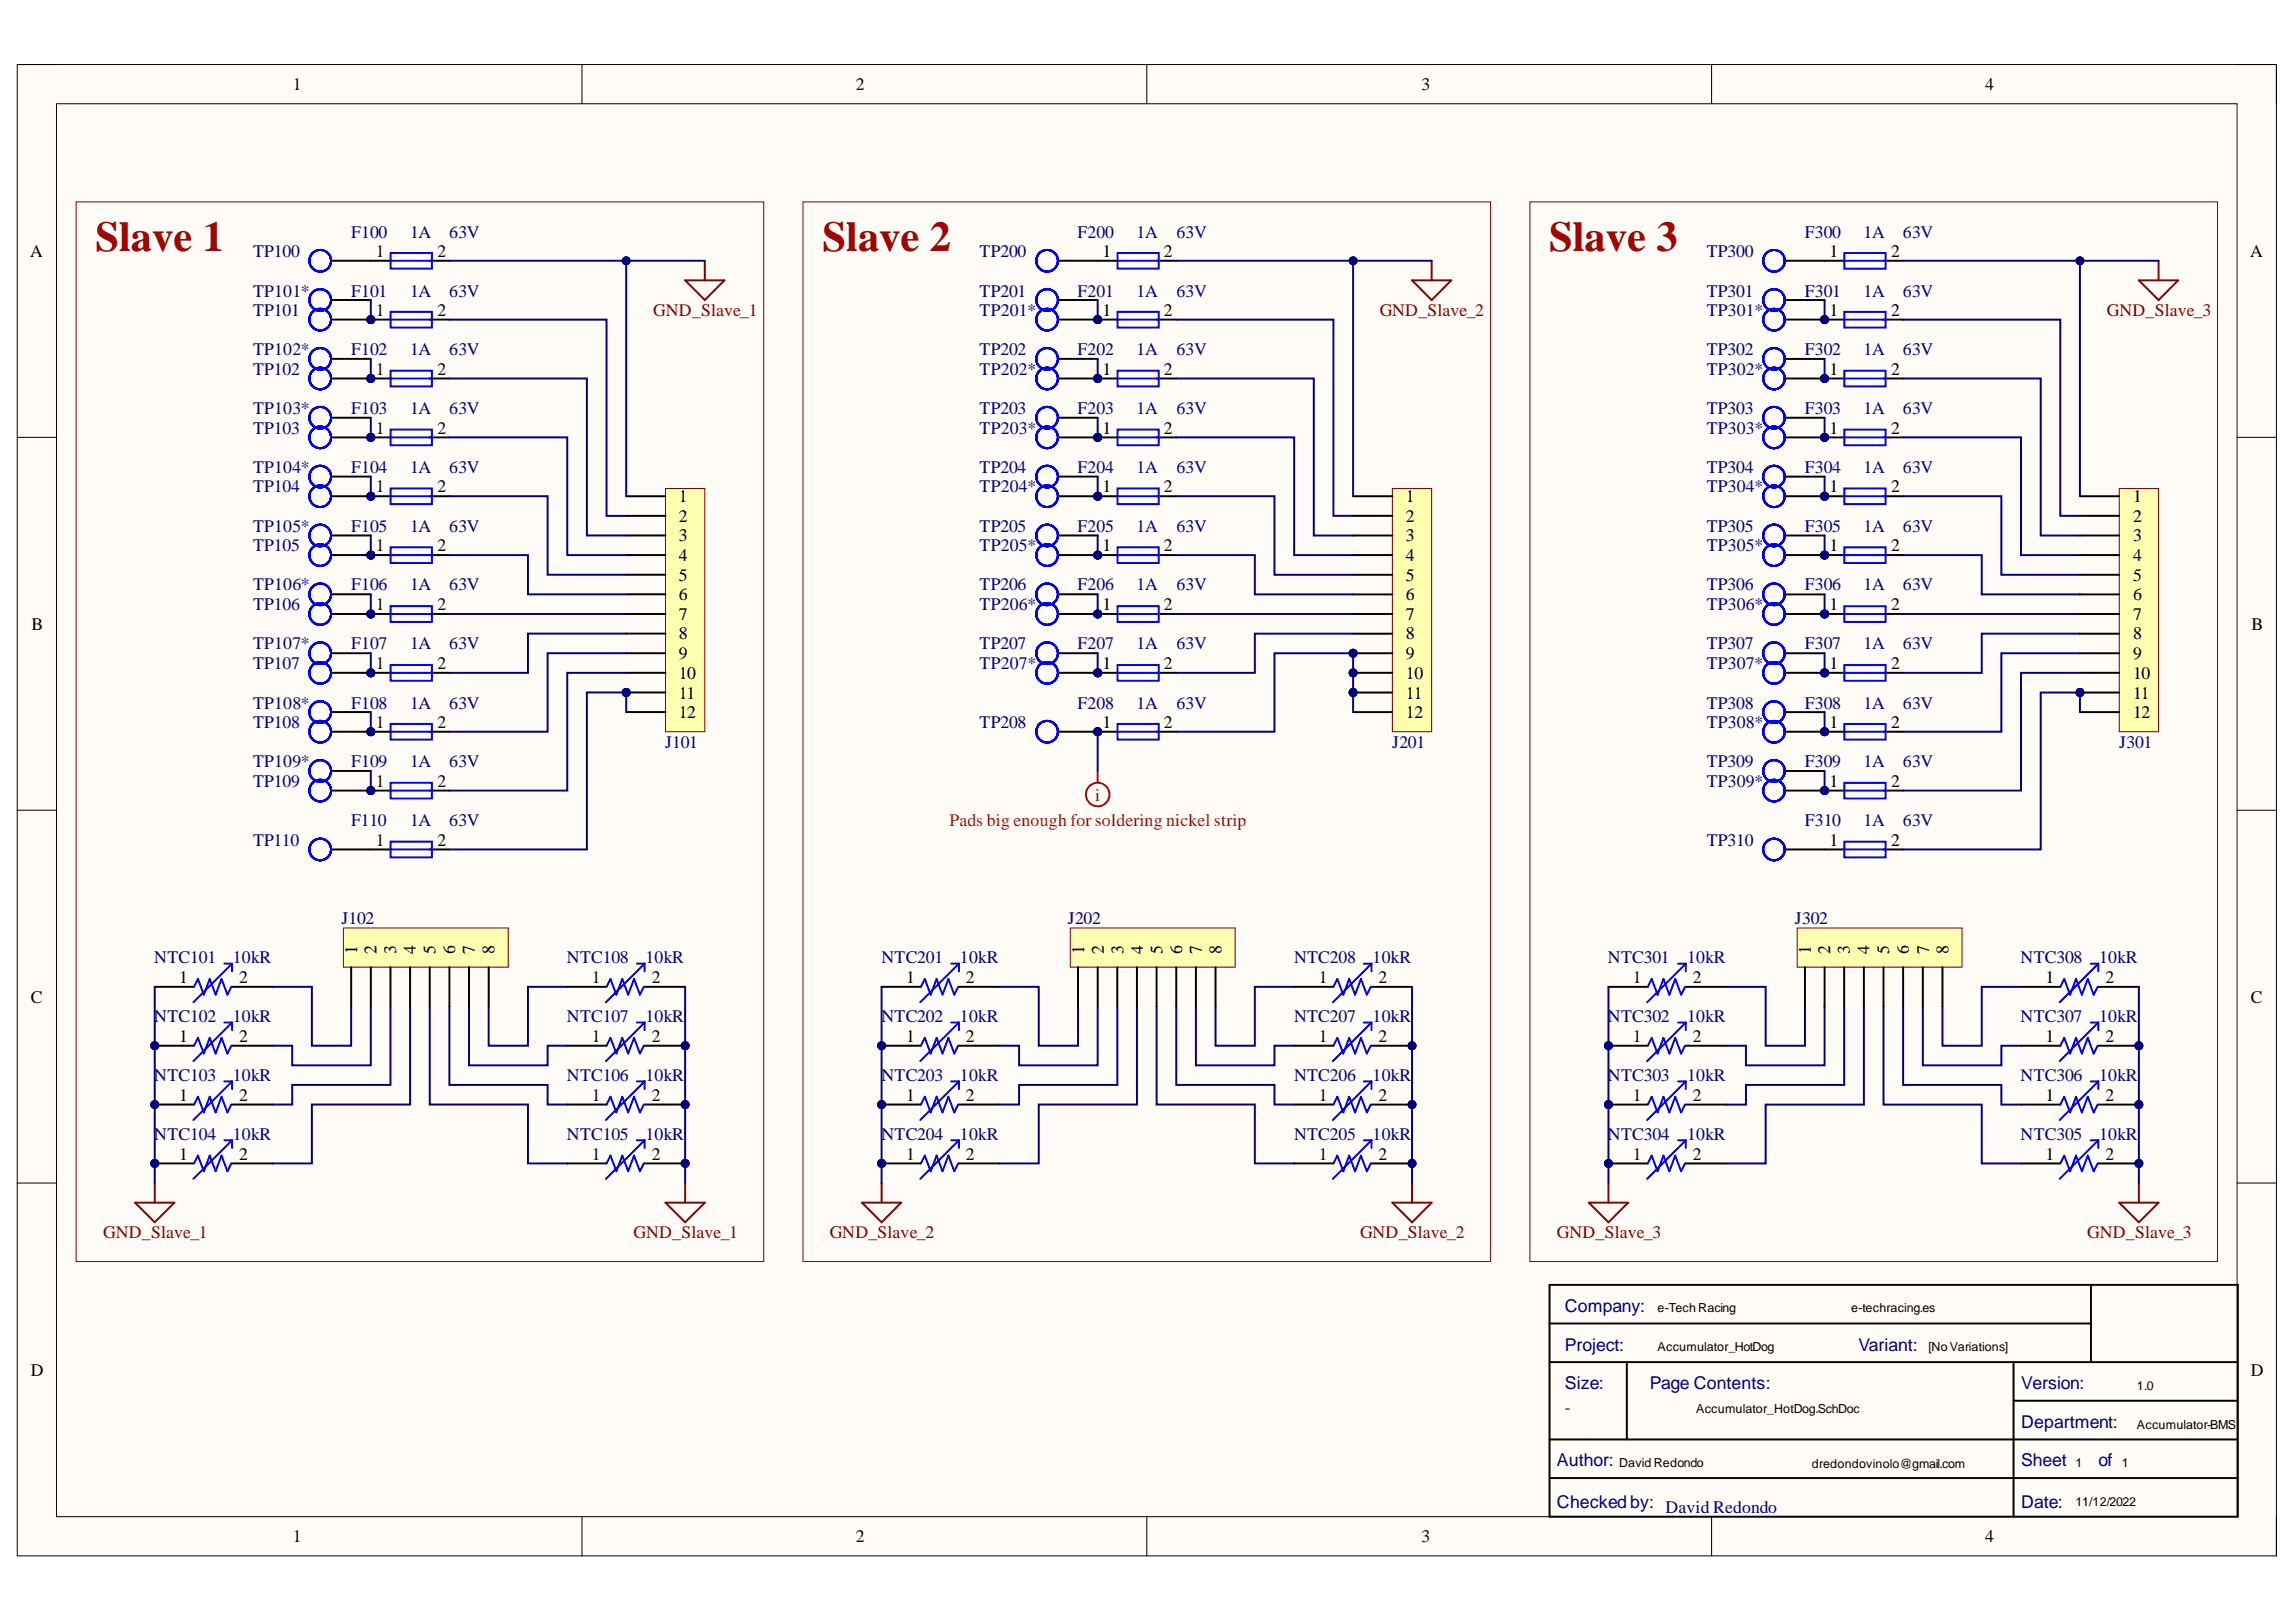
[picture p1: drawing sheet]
<svg xmlns="http://www.w3.org/2000/svg" width="297mm" height="210mm" viewBox="0 0 297 210" stroke-linecap="round" stroke-linejoin="round" font-family="sans-serif">
<defs><g id="words">
<g font-size="5.5" fill="#980000">
<text x="12.4" y="32.5">Slave 1</text>
<text x="106.4" y="32.5">Slave 2</text>
<text x="200.4" y="32.5">Slave 3</text>
</g>
<g font-size="2.3">
<text x="37.9" y="11.7">1</text>
<text x="110.7" y="11.7">2</text>
<text x="183.9" y="11.7">3</text>
<text x="256.8" y="11.7">4</text>
<text x="3.9" y="33.3">A</text>
<text x="48.6" y="33.3">1</text>
<text x="56.6" y="33.3">2</text>
<text x="142.6" y="33.3">1</text>
<text x="150.6" y="33.3">2</text>
<text x="236.7" y="33.3">1</text>
<text x="244.7" y="33.3">2</text>
<text x="291.1" y="33.3">A</text>
<text x="48.6" y="40.9">1</text>
<text x="56.6" y="40.9">2</text>
<text x="142.6" y="40.9">1</text>
<text x="150.6" y="40.9">2</text>
<text x="236.7" y="40.9">1</text>
<text x="244.7" y="40.9">2</text>
<text x="48.6" y="48.5">1</text>
<text x="56.6" y="48.5">2</text>
<text x="142.6" y="48.5">1</text>
<text x="150.6" y="48.5">2</text>
<text x="236.7" y="48.5">1</text>
<text x="244.7" y="48.5">2</text>
<text x="48.6" y="56.1">1</text>
<text x="56.6" y="56.1">2</text>
<text x="142.6" y="56.1">1</text>
<text x="150.6" y="56.1">2</text>
<text x="236.7" y="56.1">1</text>
<text x="244.7" y="56.1">2</text>
<text x="48.6" y="63.7">1</text>
<text x="56.6" y="63.7">2</text>
<text x="87.8" y="65">1</text>
<text x="142.6" y="63.7">1</text>
<text x="150.6" y="63.7">2</text>
<text x="181.9" y="65">1</text>
<text x="236.7" y="63.7">1</text>
<text x="244.7" y="63.7">2</text>
<text x="276" y="65">1</text>
<text x="48.6" y="71.3">1</text>
<text x="56.6" y="71.3">2</text>
<text x="87.8" y="67.5">2</text>
<text x="87.8" y="70.1">3</text>
<text x="142.6" y="71.3">1</text>
<text x="150.6" y="71.3">2</text>
<text x="181.9" y="67.5">2</text>
<text x="181.9" y="70.1">3</text>
<text x="236.7" y="71.3">1</text>
<text x="244.7" y="71.3">2</text>
<text x="276" y="67.5">2</text>
<text x="276" y="70.1">3</text>
<text x="87.8" y="72.6">4</text>
<text x="87.8" y="75.1">5</text>
<text x="87.8" y="77.7">6</text>
<text x="181.9" y="72.6">4</text>
<text x="181.9" y="75.1">5</text>
<text x="181.9" y="77.7">6</text>
<text x="276" y="72.6">4</text>
<text x="276" y="75.1">5</text>
<text x="276" y="77.7">6</text>
<text x="4.1" y="81.5">B</text>
<text x="48.6" y="78.9">1</text>
<text x="56.6" y="78.9">2</text>
<text x="87.8" y="80.2">7</text>
<text x="87.8" y="82.8">8</text>
<text x="142.6" y="78.9">1</text>
<text x="150.6" y="78.9">2</text>
<text x="181.9" y="80.2">7</text>
<text x="181.9" y="82.8">8</text>
<text x="236.7" y="78.9">1</text>
<text x="244.7" y="78.9">2</text>
<text x="276" y="80.2">7</text>
<text x="276" y="82.8">8</text>
<text x="291.3" y="81.5">B</text>
<text x="48.6" y="86.6">1</text>
<text x="56.6" y="86.6">2</text>
<text x="87.8" y="85.3">9</text>
<text x="87.8" y="87.8">10</text>
<text x="142.6" y="86.6">1</text>
<text x="150.6" y="86.6">2</text>
<text x="181.9" y="85.3">9</text>
<text x="181.9" y="87.8">10</text>
<text x="236.7" y="86.6">1</text>
<text x="244.7" y="86.6">2</text>
<text x="276" y="85.3">9</text>
<text x="276" y="87.8">10</text>
<text x="48.6" y="94.2">1</text>
<text x="56.6" y="94.2">2</text>
<text x="87.8" y="90.4">11</text>
<text x="87.8" y="93">12</text>
<text x="142.6" y="94.2">1</text>
<text x="150.6" y="94.2">2</text>
<text x="181.9" y="90.4">11</text>
<text x="181.9" y="93">12</text>
<text x="236.7" y="94.2">1</text>
<text x="244.7" y="94.2">2</text>
<text x="276" y="90.4">11</text>
<text x="276" y="93">12</text>
<text x="48.6" y="101.9">1</text>
<text x="56.6" y="101.9">2</text>
<text x="236.7" y="101.9">1</text>
<text x="244.7" y="101.9">2</text>
<text x="48.6" y="109.5">1</text>
<text x="56.6" y="109.5">2</text>
<text x="236.7" y="109.5">1</text>
<text x="244.7" y="109.5">2</text>
<text x="46.2" y="123.4" transform="rotate(-90 46.2 123.4)">1</text>
<text x="48.7" y="123.4" transform="rotate(-90 48.7 123.4)">2</text>
<text x="51.3" y="123.4" transform="rotate(-90 51.3 123.4)">3</text>
<text x="53.8" y="123.4" transform="rotate(-90 53.8 123.4)">4</text>
<text x="56.3" y="123.4" transform="rotate(-90 56.3 123.4)">5</text>
<text x="58.9" y="123.4" transform="rotate(-90 58.9 123.4)">6</text>
<text x="61.4" y="123.4" transform="rotate(-90 61.4 123.4)">7</text>
<text x="64" y="123.4" transform="rotate(-90 64 123.4)">8</text>
<text x="140.3" y="123.4" transform="rotate(-90 140.3 123.4)">1</text>
<text x="142.8" y="123.4" transform="rotate(-90 142.8 123.4)">2</text>
<text x="145.3" y="123.4" transform="rotate(-90 145.3 123.4)">3</text>
<text x="147.9" y="123.4" transform="rotate(-90 147.9 123.4)">4</text>
<text x="150.4" y="123.4" transform="rotate(-90 150.4 123.4)">5</text>
<text x="153" y="123.4" transform="rotate(-90 153 123.4)">6</text>
<text x="155.5" y="123.4" transform="rotate(-90 155.5 123.4)">7</text>
<text x="158" y="123.4" transform="rotate(-90 158 123.4)">8</text>
<text x="234.3" y="123.4" transform="rotate(-90 234.3 123.4)">1</text>
<text x="236.8" y="123.4" transform="rotate(-90 236.8 123.4)">2</text>
<text x="239.3" y="123.4" transform="rotate(-90 239.3 123.4)">3</text>
<text x="241.9" y="123.4" transform="rotate(-90 241.9 123.4)">4</text>
<text x="244.4" y="123.4" transform="rotate(-90 244.4 123.4)">5</text>
<text x="246.9" y="123.4" transform="rotate(-90 246.9 123.4)">6</text>
<text x="249.6" y="123.4" transform="rotate(-90 249.6 123.4)">7</text>
<text x="252.1" y="123.4" transform="rotate(-90 252.1 123.4)">8</text>
<text x="4" y="129.7">C</text>
<text x="23.2" y="127.2">1</text>
<text x="31" y="127.2">2</text>
<text x="76.6" y="127.2">1</text>
<text x="84.3" y="127.2">2</text>
<text x="117.3" y="127.2">1</text>
<text x="125" y="127.2">2</text>
<text x="170.6" y="127.2">1</text>
<text x="178.3" y="127.2">2</text>
<text x="211.2" y="127.2">1</text>
<text x="219" y="127.2">2</text>
<text x="264.6" y="127.2">1</text>
<text x="272.4" y="127.2">2</text>
<text x="291.2" y="129.7">C</text>
<text x="23.2" y="134.8">1</text>
<text x="31" y="134.8">2</text>
<text x="76.6" y="134.8">1</text>
<text x="84.3" y="134.8">2</text>
<text x="117.3" y="134.8">1</text>
<text x="125" y="134.8">2</text>
<text x="170.6" y="134.8">1</text>
<text x="178.3" y="134.8">2</text>
<text x="211.2" y="134.8">1</text>
<text x="219" y="134.8">2</text>
<text x="264.6" y="134.8">1</text>
<text x="272.4" y="134.8">2</text>
<text x="23.2" y="142.4">1</text>
<text x="31" y="142.4">2</text>
<text x="76.6" y="142.4">1</text>
<text x="84.3" y="142.4">2</text>
<text x="117.3" y="142.4">1</text>
<text x="125" y="142.4">2</text>
<text x="170.6" y="142.4">1</text>
<text x="178.3" y="142.4">2</text>
<text x="211.2" y="142.4">1</text>
<text x="219" y="142.4">2</text>
<text x="264.6" y="142.4">1</text>
<text x="272.4" y="142.4">2</text>
<text x="23.2" y="150.1">1</text>
<text x="31" y="150.1">2</text>
<text x="76.6" y="150.1">1</text>
<text x="84.3" y="150.1">2</text>
<text x="117.3" y="150.1">1</text>
<text x="125" y="150.1">2</text>
<text x="170.6" y="150.1">1</text>
<text x="178.3" y="150.1">2</text>
<text x="211.2" y="150.1">1</text>
<text x="219" y="150.1">2</text>
<text x="264.6" y="150.1">1</text>
<text x="272.4" y="150.1">2</text>
<text x="4" y="178">D</text>
<text x="291.2" y="178">D</text>
<text x="37.9" y="199.6">1</text>
<text x="110.7" y="199.6">2</text>
<text x="183.9" y="199.6">3</text>
<text x="256.8" y="199.6">4</text>
</g>
<g font-size="2.3" fill="#000080">
<text x="32.7" y="33.3">TP100</text>
<text x="45.4" y="30.8">F100</text>
<text x="53" y="30.8">1A</text>
<text x="58.1" y="30.8">63V</text>
<text x="126.7" y="33.3">TP200</text>
<text x="139.4" y="30.8">F200</text>
<text x="147" y="30.8">1A</text>
<text x="152.2" y="30.8">63V</text>
<text x="220.8" y="33.3">TP300</text>
<text x="233.5" y="30.8">F300</text>
<text x="241.1" y="30.8">1A</text>
<text x="246.2" y="30.8">63V</text>
<text x="32.7" y="40.9">TP101</text>
<text x="32.7" y="38.4">TP101*</text>
<text x="45.4" y="38.4">F101</text>
<text x="53" y="38.4">1A</text>
<text x="58.1" y="38.4">63V</text>
<text x="126.7" y="40.9">TP201*</text>
<text x="126.7" y="38.4">TP201</text>
<text x="139.4" y="38.4">F201</text>
<text x="147" y="38.4">1A</text>
<text x="152.2" y="38.4">63V</text>
<text x="220.8" y="40.9">TP301*</text>
<text x="220.8" y="38.4">TP301</text>
<text x="233.5" y="38.4">F301</text>
<text x="241.1" y="38.4">1A</text>
<text x="246.2" y="38.4">63V</text>
<text x="32.7" y="46">TP102*</text>
<text x="45.4" y="46">F102</text>
<text x="53" y="46">1A</text>
<text x="58.1" y="46">63V</text>
<text x="126.7" y="46">TP202</text>
<text x="139.4" y="46">F202</text>
<text x="147" y="46">1A</text>
<text x="152.2" y="46">63V</text>
<text x="220.8" y="46">TP302</text>
<text x="233.5" y="46">F302</text>
<text x="241.1" y="46">1A</text>
<text x="246.2" y="46">63V</text>
<text x="32.7" y="48.5">TP102</text>
<text x="32.7" y="53.6">TP103*</text>
<text x="45.4" y="53.6">F103</text>
<text x="53" y="53.6">1A</text>
<text x="58.1" y="53.6">63V</text>
<text x="126.7" y="48.5">TP202*</text>
<text x="126.7" y="53.6">TP203</text>
<text x="139.4" y="53.6">F203</text>
<text x="147" y="53.6">1A</text>
<text x="152.2" y="53.6">63V</text>
<text x="220.8" y="48.5">TP302*</text>
<text x="220.8" y="53.6">TP303</text>
<text x="233.5" y="53.6">F303</text>
<text x="241.1" y="53.6">1A</text>
<text x="246.2" y="53.6">63V</text>
<text x="32.7" y="56.1">TP103</text>
<text x="126.7" y="56.1">TP203*</text>
<text x="220.8" y="56.1">TP303*</text>
<text x="32.7" y="63.7">TP104</text>
<text x="32.7" y="61.2">TP104*</text>
<text x="45.4" y="61.2">F104</text>
<text x="53" y="61.2">1A</text>
<text x="58.1" y="61.2">63V</text>
<text x="126.7" y="63.7">TP204*</text>
<text x="126.7" y="61.2">TP204</text>
<text x="139.4" y="61.2">F204</text>
<text x="147" y="61.2">1A</text>
<text x="152.2" y="61.2">63V</text>
<text x="220.8" y="63.7">TP304*</text>
<text x="220.8" y="61.2">TP304</text>
<text x="233.5" y="61.2">F304</text>
<text x="241.1" y="61.2">1A</text>
<text x="246.2" y="61.2">63V</text>
<text x="32.7" y="71.3">TP105</text>
<text x="32.7" y="68.8">TP105*</text>
<text x="45.4" y="68.8">F105</text>
<text x="53" y="68.8">1A</text>
<text x="58.1" y="68.8">63V</text>
<text x="126.7" y="71.3">TP205*</text>
<text x="126.7" y="68.8">TP205</text>
<text x="139.4" y="68.8">F205</text>
<text x="147" y="68.8">1A</text>
<text x="152.2" y="68.8">63V</text>
<text x="220.8" y="71.3">TP305*</text>
<text x="220.8" y="68.8">TP305</text>
<text x="233.5" y="68.8">F305</text>
<text x="241.1" y="68.8">1A</text>
<text x="246.2" y="68.8">63V</text>
<text x="32.7" y="76.4">TP106*</text>
<text x="45.4" y="76.4">F106</text>
<text x="53" y="76.4">1A</text>
<text x="58.1" y="76.4">63V</text>
<text x="126.7" y="76.4">TP206</text>
<text x="139.4" y="76.4">F206</text>
<text x="147" y="76.4">1A</text>
<text x="152.2" y="76.4">63V</text>
<text x="220.8" y="76.4">TP306</text>
<text x="233.5" y="76.4">F306</text>
<text x="241.1" y="76.4">1A</text>
<text x="246.2" y="76.4">63V</text>
<text x="32.7" y="78.9">TP106</text>
<text x="126.7" y="78.9">TP206*</text>
<text x="220.8" y="78.9">TP306*</text>
<text x="32.7" y="86.6">TP107</text>
<text x="32.7" y="84">TP107*</text>
<text x="45.4" y="84">F107</text>
<text x="53" y="84">1A</text>
<text x="58.1" y="84">63V</text>
<text x="126.7" y="86.6">TP207*</text>
<text x="126.7" y="84">TP207</text>
<text x="139.4" y="84">F207</text>
<text x="147" y="84">1A</text>
<text x="152.2" y="84">63V</text>
<text x="220.8" y="86.6">TP307*</text>
<text x="220.8" y="84">TP307</text>
<text x="233.5" y="84">F307</text>
<text x="241.1" y="84">1A</text>
<text x="246.2" y="84">63V</text>
<text x="32.7" y="94.2">TP108</text>
<text x="32.7" y="91.7">TP108*</text>
<text x="45.4" y="91.7">F108</text>
<text x="53" y="91.7">1A</text>
<text x="58.1" y="91.7">63V</text>
<text x="126.7" y="94.2">TP208</text>
<text x="139.4" y="91.7">F208</text>
<text x="147" y="91.7">1A</text>
<text x="152.2" y="91.7">63V</text>
<text x="220.8" y="94.2">TP308*</text>
<text x="220.8" y="91.7">TP308</text>
<text x="233.5" y="91.7">F308</text>
<text x="241.1" y="91.7">1A</text>
<text x="246.2" y="91.7">63V</text>
<text x="32.7" y="101.9">TP109</text>
<text x="32.7" y="99.3">TP109*</text>
<text x="45.4" y="99.3">F109</text>
<text x="53" y="99.3">1A</text>
<text x="58.1" y="99.3">63V</text>
<text x="86" y="96.8">J101</text>
<text x="180.1" y="96.8">J201</text>
<text x="220.8" y="101.9">TP309*</text>
<text x="220.8" y="99.3">TP309</text>
<text x="233.5" y="99.3">F309</text>
<text x="241.1" y="99.3">1A</text>
<text x="246.2" y="99.3">63V</text>
<text x="274.2" y="96.8">J301</text>
<text x="45.4" y="106.9">F110</text>
<text x="53" y="106.9">1A</text>
<text x="58.1" y="106.9">63V</text>
<text x="233.5" y="106.9">F310</text>
<text x="241.1" y="106.9">1A</text>
<text x="246.2" y="106.9">63V</text>
<text x="32.7" y="109.5">TP110</text>
<text x="220.8" y="109.5">TP310</text>
<text x="44.2" y="119.6">J102</text>
<text x="138.1" y="119.6">J202</text>
<text x="232.2" y="119.6">J302</text>
<text x="20" y="124.7">NTC101</text>
<text x="30.1" y="124.7">10kR</text>
<text x="73.3" y="124.7">NTC108</text>
<text x="83.5" y="124.7">10kR</text>
<text x="114" y="124.7">NTC201</text>
<text x="124.2" y="124.7">10kR</text>
<text x="167.4" y="124.7">NTC208</text>
<text x="177.6" y="124.7">10kR</text>
<text x="208" y="124.7">NTC301</text>
<text x="218.3" y="124.7">10kR</text>
<text x="261.4" y="124.7">NTC308</text>
<text x="271.6" y="124.7">10kR</text>
<text x="20" y="132.3">NTC102</text>
<text x="30.1" y="132.3">10kR</text>
<text x="73.3" y="132.3">NTC107</text>
<text x="83.5" y="132.3">10kR</text>
<text x="114" y="132.3">NTC202</text>
<text x="124.2" y="132.3">10kR</text>
<text x="167.4" y="132.3">NTC207</text>
<text x="177.6" y="132.3">10kR</text>
<text x="208" y="132.3">NTC302</text>
<text x="218.3" y="132.3">10kR</text>
<text x="261.4" y="132.3">NTC307</text>
<text x="271.6" y="132.3">10kR</text>
<text x="20" y="139.9">NTC103</text>
<text x="30.1" y="139.9">10kR</text>
<text x="73.3" y="139.9">NTC106</text>
<text x="83.5" y="139.9">10kR</text>
<text x="114" y="139.9">NTC203</text>
<text x="124.2" y="139.9">10kR</text>
<text x="167.4" y="139.9">NTC206</text>
<text x="177.6" y="139.9">10kR</text>
<text x="208" y="139.9">NTC303</text>
<text x="218.3" y="139.9">10kR</text>
<text x="261.4" y="139.9">NTC306</text>
<text x="271.6" y="139.9">10kR</text>
<text x="20" y="147.5">NTC104</text>
<text x="30.1" y="147.5">10kR</text>
<text x="73.3" y="147.5">NTC105</text>
<text x="83.5" y="147.5">10kR</text>
<text x="114" y="147.5">NTC204</text>
<text x="124.2" y="147.5">10kR</text>
<text x="167.4" y="147.5">NTC205</text>
<text x="177.6" y="147.5">10kR</text>
<text x="208" y="147.5">NTC304</text>
<text x="218.3" y="147.5">10kR</text>
<text x="261.4" y="147.5">NTC305</text>
<text x="271.6" y="147.5">10kR</text>
<text x="202.4" y="169.8">Company:</text>
<text x="202.4" y="179.8">Size:</text>
<text x="202.4" y="174.8">Project:</text>
<text x="213.4" y="179.8">Page Contents:</text>
<text x="240.4" y="174.8">Variant:</text>
<text x="261.5" y="179.8">Version:</text>
<text x="202.4" y="182.8">-</text>
<text x="261.5" y="184.8">Department:</text>
<text x="201.4" y="189.8">Author:</text>
<text x="261.5" y="189.8">Sheet</text>
<text x="271.5" y="189.8">of</text>
<text x="201.4" y="195.1">Checked by:</text>
<text x="215.5" y="195.8">David Redondo</text>
<text x="261.5" y="195.1">Date:</text>
</g>
<g font-size="2.3" fill="#800000">
<text x="84.5" y="40.9">GND_Slave_1</text>
<text x="178.5" y="40.9">GND_Slave_2</text>
<text x="272.6" y="40.9">GND_Slave_3</text>
<text x="13.4" y="160.3">GND_Slave_1</text>
<text x="82" y="160.3">GND_Slave_1</text>
<text x="107.4" y="160.3">GND_Slave_2</text>
<text x="176" y="160.3">GND_Slave_2</text>
<text x="201.4" y="160.3">GND_Slave_3</text>
<text x="270" y="160.3">GND_Slave_3</text>
</g>
<g font-size="2.3" fill="#f00">
<text x="122.8" y="106.9">Pads big enough for soldering nickel strip</text>
<text x="141.7" y="103.6">i</text>
</g>
<g font-size="1.6">
<text x="214.5" y="169.8">e-Tech Racing</text>
<text x="239.5" y="169.8">e-techracing.es</text>
<text x="214.5" y="174.8">Accumulator_HotDog</text>
<text x="249.5" y="174.8">[No Variations]</text>
<text x="276.5" y="179.9">1.0</text>
<text x="219.4" y="182.8">Accumulator_HotDog.SchDoc</text>
<text x="276.5" y="184.9">Accumulator-BMS</text>
<text x="209.5" y="189.9">David Redondo</text>
<text x="234.4" y="189.9">dredondovinolo@gmail.com</text>
<text x="268.5" y="189.9">1</text>
<text x="274.5" y="189.9">1</text>
<text x="268.5" y="194.8">11/12/2022</text>
</g>
</g></defs>
<path d="M2.2 8.4h292.3v192.9h-292.3z" fill-rule="evenodd" fill="#fffcf8"/>
<path d="M2.2 8.4h292.3v192.9h-292.3z" fill="none" stroke="#000" stroke-width=".13"/>
<path d="M7.3 13.4h282.1v182.9h-282.1z" fill-rule="evenodd" fill="#fffcf8"/>
<g fill="none" stroke="#000" stroke-width=".13">
<path d="M2.2 8.3h5.1M7.3 13.4h282.1v182.9h-282.1zM75.3 8.3v5.1M148.4 8.3v5.1M221.4 8.4v5M289.4 8.4h5.1v5M2.2 56.6h5.1M289.4 56.6h5.1M2.2 104.9h5.1M289.4 104.9h5.1M2.2 153.1h5.1M289.4 153.1h5.1"/>
<path d="M75.3 196.3v5M148.4 196.3v5M221.4 196.3v5M294.5 196.3v5"/>
</g>
<circle cx="48" cy="41.4" r=".51" fill="#000080"/>
<circle cx="48" cy="41.4" r=".51" fill="none" stroke="#000080" stroke-width=".13"/>
<path d="M48 41.4h2.5" fill="none" stroke="#000" stroke-width=".25"/>
<circle cx="48" cy="41.4" r=".51" fill="#000080"/>
<circle cx="48" cy="41.4" r=".51" fill="none" stroke="#000080" stroke-width=".13"/>
<path d="M55.6 41.4h2.5" fill="none" stroke="#000" stroke-width=".25"/>
<path d="M50.5 40.4h5.4v2h-5.4zM50.5 41.4h5.4" fill="none" stroke="#00f" stroke-width=".25"/>
<circle cx="48" cy="49" r=".51" fill="#000080"/>
<circle cx="48" cy="49" r=".51" fill="none" stroke="#000080" stroke-width=".13"/>
<path d="M48 49h2.5" fill="none" stroke="#000" stroke-width=".25"/>
<circle cx="48" cy="49" r=".51" fill="#000080"/>
<circle cx="48" cy="49" r=".51" fill="none" stroke="#000080" stroke-width=".13"/>
<path d="M55.6 49h2.5" fill="none" stroke="#000" stroke-width=".25"/>
<path d="M50.5 48h5.4v2h-5.4zM50.5 49h5.4" fill="none" stroke="#00f" stroke-width=".25"/>
<circle cx="48" cy="56.6" r=".51" fill="#000080"/>
<circle cx="48" cy="56.6" r=".51" fill="none" stroke="#000080" stroke-width=".13"/>
<path d="M48 56.6h2.5" fill="none" stroke="#000" stroke-width=".25"/>
<circle cx="48" cy="56.6" r=".51" fill="#000080"/>
<circle cx="48" cy="56.6" r=".51" fill="none" stroke="#000080" stroke-width=".13"/>
<path d="M55.6 56.6h2.5" fill="none" stroke="#000" stroke-width=".25"/>
<path d="M50.5 55.6h5.4v2h-5.4zM50.5 56.6h5.4" fill="none" stroke="#00f" stroke-width=".25"/>
<circle cx="48" cy="64.2" r=".51" fill="#000080"/>
<circle cx="48" cy="64.2" r=".51" fill="none" stroke="#000080" stroke-width=".13"/>
<path d="M48 64.2h2.5" fill="none" stroke="#000" stroke-width=".25"/>
<circle cx="48" cy="64.2" r=".51" fill="#000080"/>
<circle cx="48" cy="64.2" r=".51" fill="none" stroke="#000080" stroke-width=".13"/>
<path d="M55.6 64.2h2.5" fill="none" stroke="#000" stroke-width=".25"/>
<path d="M50.5 63.2h5.4v2h-5.4zM50.5 64.2h5.4" fill="none" stroke="#00f" stroke-width=".25"/>
<circle cx="48" cy="71.8" r=".51" fill="#000080"/>
<circle cx="48" cy="71.8" r=".51" fill="none" stroke="#000080" stroke-width=".13"/>
<path d="M48 71.8h2.5" fill="none" stroke="#000" stroke-width=".25"/>
<circle cx="48" cy="71.8" r=".51" fill="#000080"/>
<circle cx="48" cy="71.8" r=".51" fill="none" stroke="#000080" stroke-width=".13"/>
<path d="M55.6 71.8h2.5" fill="none" stroke="#000" stroke-width=".25"/>
<path d="M50.5 70.8h5.4v2.1h-5.4zM50.5 71.8h5.4" fill="none" stroke="#00f" stroke-width=".25"/>
<circle cx="48" cy="79.5" r=".51" fill="#000080"/>
<circle cx="48" cy="79.5" r=".51" fill="none" stroke="#000080" stroke-width=".13"/>
<path d="M48 79.5h2.5" fill="none" stroke="#000" stroke-width=".25"/>
<circle cx="48" cy="79.5" r=".51" fill="#000080"/>
<circle cx="48" cy="79.5" r=".51" fill="none" stroke="#000080" stroke-width=".13"/>
<path d="M55.6 79.5h2.5" fill="none" stroke="#000" stroke-width=".25"/>
<path d="M50.5 78.4h5.4v2.1h-5.4zM50.5 79.5h5.4" fill="none" stroke="#00f" stroke-width=".25"/>
<circle cx="48" cy="87.1" r=".51" fill="#000080"/>
<circle cx="48" cy="87.1" r=".51" fill="none" stroke="#000080" stroke-width=".13"/>
<path d="M48 87.1h2.5" fill="none" stroke="#000" stroke-width=".25"/>
<circle cx="48" cy="87.1" r=".51" fill="#000080"/>
<circle cx="48" cy="87.1" r=".51" fill="none" stroke="#000080" stroke-width=".13"/>
<path d="M55.6 87.1h2.5" fill="none" stroke="#000" stroke-width=".25"/>
<path d="M50.5 86.1h5.4v2h-5.4zM50.5 87.1h5.4" fill="none" stroke="#00f" stroke-width=".25"/>
<circle cx="48" cy="94.7" r=".51" fill="#000080"/>
<circle cx="48" cy="94.7" r=".51" fill="none" stroke="#000080" stroke-width=".13"/>
<path d="M48 94.7h2.5" fill="none" stroke="#000" stroke-width=".25"/>
<circle cx="48" cy="94.7" r=".51" fill="#000080"/>
<circle cx="48" cy="94.7" r=".51" fill="none" stroke="#000080" stroke-width=".13"/>
<path d="M55.6 94.7h2.5" fill="none" stroke="#000" stroke-width=".25"/>
<path d="M50.5 93.7h5.4v2h-5.4zM50.5 94.7h5.4" fill="none" stroke="#00f" stroke-width=".25"/>
<circle cx="48" cy="102.3" r=".51" fill="#000080"/>
<circle cx="48" cy="102.3" r=".51" fill="none" stroke="#000080" stroke-width=".13"/>
<path d="M48 102.3h2.5" fill="none" stroke="#000" stroke-width=".25"/>
<circle cx="48" cy="102.3" r=".51" fill="#000080"/>
<circle cx="48" cy="102.3" r=".51" fill="none" stroke="#000080" stroke-width=".13"/>
<path d="M48 109.9h2.5M55.6 102.3h2.5M55.6 109.9h2.5" fill="none" stroke="#000" stroke-width=".25"/>
<path d="M50.5 101.3h5.4v2h-5.4zM50.5 108.9h5.4v2.1h-5.4zM50.5 102.3h5.4M50.5 109.9h5.4" fill="none" stroke="#00f" stroke-width=".25"/>
<circle cx="48" cy="41.4" r=".51" fill="#000080"/>
<circle cx="48" cy="41.4" r=".51" fill="none" stroke="#000080" stroke-width=".13"/>
<circle cx="41.4" cy="41.4" r="1.4" fill="none" stroke="#00f" stroke-width=".25"/>
<path d="M42.9 41.4h5.1" fill="none" stroke="#000" stroke-width=".25"/>
<circle cx="48" cy="41.4" r=".51" fill="#000080"/>
<circle cx="48" cy="41.4" r=".51" fill="none" stroke="#000080" stroke-width=".13"/>
<circle cx="41.4" cy="41.4" r="1.4" fill="none" stroke="#00f" stroke-width=".25"/>
<circle cx="48" cy="49" r=".51" fill="#000080"/>
<circle cx="48" cy="49" r=".51" fill="none" stroke="#000080" stroke-width=".13"/>
<circle cx="41.4" cy="49" r="1.4" fill="none" stroke="#00f" stroke-width=".25"/>
<path d="M42.9 49h5.1" fill="none" stroke="#000" stroke-width=".25"/>
<circle cx="48" cy="49" r=".51" fill="#000080"/>
<circle cx="48" cy="49" r=".51" fill="none" stroke="#000080" stroke-width=".13"/>
<circle cx="41.4" cy="49" r="1.4" fill="none" stroke="#00f" stroke-width=".25"/>
<circle cx="48" cy="56.6" r=".51" fill="#000080"/>
<circle cx="48" cy="56.6" r=".51" fill="none" stroke="#000080" stroke-width=".13"/>
<circle cx="41.4" cy="56.6" r="1.4" fill="none" stroke="#00f" stroke-width=".25"/>
<path d="M42.9 56.6h5.1" fill="none" stroke="#000" stroke-width=".25"/>
<circle cx="48" cy="56.6" r=".51" fill="#000080"/>
<circle cx="48" cy="56.6" r=".51" fill="none" stroke="#000080" stroke-width=".13"/>
<circle cx="41.4" cy="56.6" r="1.4" fill="none" stroke="#00f" stroke-width=".25"/>
<circle cx="48" cy="64.2" r=".51" fill="#000080"/>
<circle cx="48" cy="64.2" r=".51" fill="none" stroke="#000080" stroke-width=".13"/>
<circle cx="41.4" cy="64.2" r="1.4" fill="none" stroke="#00f" stroke-width=".25"/>
<path d="M42.9 64.2h5.1" fill="none" stroke="#000" stroke-width=".25"/>
<circle cx="48" cy="64.2" r=".51" fill="#000080"/>
<circle cx="48" cy="64.2" r=".51" fill="none" stroke="#000080" stroke-width=".13"/>
<circle cx="41.4" cy="64.2" r="1.4" fill="none" stroke="#00f" stroke-width=".25"/>
<circle cx="48" cy="71.8" r=".51" fill="#000080"/>
<circle cx="48" cy="71.8" r=".51" fill="none" stroke="#000080" stroke-width=".13"/>
<circle cx="41.4" cy="71.8" r="1.4" fill="none" stroke="#00f" stroke-width=".25"/>
<path d="M42.9 71.8h5.1" fill="none" stroke="#000" stroke-width=".25"/>
<circle cx="48" cy="71.8" r=".51" fill="#000080"/>
<circle cx="48" cy="71.8" r=".51" fill="none" stroke="#000080" stroke-width=".13"/>
<circle cx="41.4" cy="71.8" r="1.4" fill="none" stroke="#00f" stroke-width=".25"/>
<circle cx="48" cy="79.5" r=".51" fill="#000080"/>
<circle cx="48" cy="79.5" r=".51" fill="none" stroke="#000080" stroke-width=".13"/>
<circle cx="41.4" cy="79.5" r="1.4" fill="none" stroke="#00f" stroke-width=".25"/>
<path d="M42.9 79.5h5.1" fill="none" stroke="#000" stroke-width=".25"/>
<circle cx="48" cy="79.5" r=".51" fill="#000080"/>
<circle cx="48" cy="79.5" r=".51" fill="none" stroke="#000080" stroke-width=".13"/>
<circle cx="41.4" cy="79.5" r="1.4" fill="none" stroke="#00f" stroke-width=".25"/>
<circle cx="48" cy="87.1" r=".51" fill="#000080"/>
<circle cx="48" cy="87.1" r=".51" fill="none" stroke="#000080" stroke-width=".13"/>
<circle cx="41.4" cy="87.1" r="1.4" fill="none" stroke="#00f" stroke-width=".25"/>
<path d="M42.9 87.1h5.1" fill="none" stroke="#000" stroke-width=".25"/>
<circle cx="48" cy="87.1" r=".51" fill="#000080"/>
<circle cx="48" cy="87.1" r=".51" fill="none" stroke="#000080" stroke-width=".13"/>
<circle cx="41.4" cy="87.1" r="1.4" fill="none" stroke="#00f" stroke-width=".25"/>
<circle cx="48" cy="94.7" r=".51" fill="#000080"/>
<circle cx="48" cy="94.7" r=".51" fill="none" stroke="#000080" stroke-width=".13"/>
<circle cx="41.4" cy="94.7" r="1.4" fill="none" stroke="#00f" stroke-width=".25"/>
<path d="M42.9 94.7h5.1" fill="none" stroke="#000" stroke-width=".25"/>
<circle cx="48" cy="94.7" r=".51" fill="#000080"/>
<circle cx="48" cy="94.7" r=".51" fill="none" stroke="#000080" stroke-width=".13"/>
<circle cx="41.4" cy="94.7" r="1.4" fill="none" stroke="#00f" stroke-width=".25"/>
<circle cx="48" cy="102.3" r=".51" fill="#000080"/>
<circle cx="48" cy="102.3" r=".51" fill="none" stroke="#000080" stroke-width=".13"/>
<circle cx="41.4" cy="102.3" r="1.4" fill="none" stroke="#00f" stroke-width=".25"/>
<path d="M42.9 102.3h5.1" fill="none" stroke="#000" stroke-width=".25"/>
<circle cx="48" cy="102.3" r=".51" fill="#000080"/>
<circle cx="48" cy="102.3" r=".51" fill="none" stroke="#000080" stroke-width=".13"/>
<g fill="none" stroke="#00f" stroke-width=".25">
<path d="M25.1 127.7l.5-1 .8 2 .7-2 .8 2 .8-2 .7 2 .5-1M29 124.7h1M30 124.7l-5 5M30 124.7v1"/>
<circle cx="41.4" cy="102.3" r="1.4"/>
<circle cx="41.4" cy="109.9" r="1.4"/>
</g>
<path d="M42.9 109.9h5.1M20 127.7h5.1M30 127.7h5.3M200.5 166.3h89v30h-89zM200.5 176.3h89M200.5 171.3h70M210.5 176.3v10M260.5 176.3v20M270.5 166.3v10M200.5 191.3h89M200.5 186.3h89M260.5 181.3h29" fill="none" stroke="#000" stroke-width=".25"/>
<path d="M17.5 155.6h5.1l-2.6 2.6zM20 153.1v2.5" fill="none" stroke="#800000" stroke-width=".25"/>
<g fill="none" stroke="#f00" stroke-width=".25">
<path d="M142 99.8v1.5"/>
<circle cx="142" cy="102.8" r="1.52"/>
</g>
<circle cx="20" cy="135.3" r=".51" fill="#000080"/>
<circle cx="20" cy="135.3" r=".51" fill="none" stroke="#000080" stroke-width=".13"/>
<path d="M20 135.3h5.1M30 135.3h5.3" fill="none" stroke="#000" stroke-width=".25"/>
<circle cx="20" cy="135.3" r=".51" fill="#000080"/>
<circle cx="20" cy="135.3" r=".51" fill="none" stroke="#000080" stroke-width=".13"/>
<path d="M25.1 135.3l.5-1 .8 2 .7-2 .8 2 .8-2 .7 2 .5-1M29 132.3h1M30 132.3l-5 5M30 132.3v1" fill="none" stroke="#00f" stroke-width=".25"/>
<circle cx="20" cy="142.9" r=".51" fill="#000080"/>
<circle cx="20" cy="142.9" r=".51" fill="none" stroke="#000080" stroke-width=".13"/>
<path d="M20 142.9h5.1M30 142.9h5.3" fill="none" stroke="#000" stroke-width=".25"/>
<circle cx="20" cy="142.9" r=".51" fill="#000080"/>
<circle cx="20" cy="142.9" r=".51" fill="none" stroke="#000080" stroke-width=".13"/>
<path d="M29 139.9h1M30 139.9l-5 5M30 139.9v1M25.1 142.9l.5-1 .8 2.1 .7-2.1 .8 2.1 .8-2.1 .7 2.1 .5-1.1" fill="none" stroke="#00f" stroke-width=".25"/>
<circle cx="20" cy="150.6" r=".51" fill="#000080"/>
<circle cx="20" cy="150.6" r=".51" fill="none" stroke="#000080" stroke-width=".13"/>
<path d="M20 150.6h5.1M30 150.6h5.3" fill="none" stroke="#000" stroke-width=".25"/>
<circle cx="20" cy="150.6" r=".51" fill="#000080"/>
<circle cx="20" cy="150.6" r=".51" fill="none" stroke="#000080" stroke-width=".13"/>
<path d="M119.1 127.7l.5-1 .8 2 .8-2 .7 2 .8-2 .8 2 .5-1M123.1 124.7h1M124.1 124.7l-5 5M124.1 124.7v1M25.1 150.6l.5-1.1 .8 2.1 .7-2.1 .8 2.1 .8-2.1 .7 2.1 .5-1M29 147.6h1M30 147.6l-5 5M30 147.6v1" fill="none" stroke="#00f" stroke-width=".25"/>
<path d="M86.1 155.6h5.1l-2.6 2.6zM88.6 153.1v2.5" fill="none" stroke="#800000" stroke-width=".25"/>
<path d="M114.1 127.7h5M124 127.7h5.3" fill="none" stroke="#000" stroke-width=".25"/>
<circle cx="114.1" cy="135.3" r=".51" fill="#000080"/>
<circle cx="114.1" cy="135.3" r=".51" fill="none" stroke="#000080" stroke-width=".13"/>
<path d="M114.1 135.3h5M124 135.3h5.3" fill="none" stroke="#000" stroke-width=".25"/>
<circle cx="114.1" cy="135.3" r=".51" fill="#000080"/>
<circle cx="114.1" cy="135.3" r=".51" fill="none" stroke="#000080" stroke-width=".13"/>
<path d="M119.1 135.3l.5-1 .8 2 .8-2 .7 2 .8-2 .8 2 .5-1M123.1 132.3h1M124.1 132.3l-5 5M124.1 132.3v1" fill="none" stroke="#00f" stroke-width=".25"/>
<circle cx="114.1" cy="142.9" r=".51" fill="#000080"/>
<circle cx="114.1" cy="142.9" r=".51" fill="none" stroke="#000080" stroke-width=".13"/>
<path d="M114.1 142.9h5M124 142.9h5.3" fill="none" stroke="#000" stroke-width=".25"/>
<circle cx="114.1" cy="142.9" r=".51" fill="#000080"/>
<circle cx="114.1" cy="142.9" r=".51" fill="none" stroke="#000080" stroke-width=".13"/>
<path d="M123.1 139.9h1M124.1 139.9l-5 5M124.1 139.9v1M119.1 142.9l.5-1 .8 2.1 .8-2.1 .7 2.1 .8-2.1 .8 2.1 .5-1.1" fill="none" stroke="#00f" stroke-width=".25"/>
<circle cx="114.1" cy="150.6" r=".51" fill="#000080"/>
<circle cx="114.1" cy="150.6" r=".51" fill="none" stroke="#000080" stroke-width=".13"/>
<path d="M114.1 150.6h5M124 150.6h5.3" fill="none" stroke="#000" stroke-width=".25"/>
<circle cx="114.1" cy="150.6" r=".51" fill="#000080"/>
<circle cx="114.1" cy="150.6" r=".51" fill="none" stroke="#000080" stroke-width=".13"/>
<path d="M213.2 127.7l.5-1 .7 2 .8-2 .8 2 .7-2 .8 2 .5-1M217.1 124.7h1M218.1 124.7l-5 5M218.1 124.7v1M119.1 150.6l.5-1.1 .8 2.1 .8-2.1 .7 2.1 .8-2.1 .8 2.1 .5-1M123.1 147.6h1M124.1 147.6l-5 5M124.1 147.6v1" fill="none" stroke="#00f" stroke-width=".25"/>
<path d="M208.1 127.7h5.1M218.1 127.7h5.2" fill="none" stroke="#000" stroke-width=".25"/>
<circle cx="208.1" cy="135.3" r=".51" fill="#000080"/>
<circle cx="208.1" cy="135.3" r=".51" fill="none" stroke="#000080" stroke-width=".13"/>
<path d="M208.1 135.3h5.1M218.1 135.3h5.2" fill="none" stroke="#000" stroke-width=".25"/>
<circle cx="208.1" cy="135.3" r=".51" fill="#000080"/>
<circle cx="208.1" cy="135.3" r=".51" fill="none" stroke="#000080" stroke-width=".13"/>
<path d="M213.2 135.3l.5-1 .7 2 .8-2 .8 2 .7-2 .8 2 .5-1M217.1 132.3h1M218.1 132.3l-5 5M218.1 132.3v1" fill="none" stroke="#00f" stroke-width=".25"/>
<circle cx="208.1" cy="142.9" r=".51" fill="#000080"/>
<circle cx="208.1" cy="142.9" r=".51" fill="none" stroke="#000080" stroke-width=".13"/>
<path d="M208.1 142.9h5.1M218.1 142.9h5.2" fill="none" stroke="#000" stroke-width=".25"/>
<circle cx="208.1" cy="142.9" r=".51" fill="#000080"/>
<circle cx="208.1" cy="142.9" r=".51" fill="none" stroke="#000080" stroke-width=".13"/>
<path d="M217.1 139.9h1M218.1 139.9l-5 5M218.1 139.9v1M213.2 142.9l.5-1 .7 2.1 .8-2.1 .8 2.1 .7-2.1 .8 2.1 .5-1.1" fill="none" stroke="#00f" stroke-width=".25"/>
<circle cx="208.1" cy="150.6" r=".51" fill="#000080"/>
<circle cx="208.1" cy="150.6" r=".51" fill="none" stroke="#000080" stroke-width=".13"/>
<path d="M208.1 150.6h5.1M218.1 150.6h5.2" fill="none" stroke="#000" stroke-width=".25"/>
<circle cx="208.1" cy="150.6" r=".51" fill="#000080"/>
<circle cx="208.1" cy="150.6" r=".51" fill="none" stroke="#000080" stroke-width=".13"/>
<g fill="none" stroke="#00f" stroke-width=".25">
<path d="M213.2 150.6l.5-1 .7 2 .8-2 .8 2 .7-2 .8 2 .5-1M217.1 147.6h1M218.1 147.6l-5 5M218.1 147.6v1"/>
<circle cx="41.4" cy="38.8" r="1.4"/>
<circle cx="41.4" cy="46.4" r="1.4"/>
<circle cx="41.4" cy="54.1" r="1.4"/>
<circle cx="41.4" cy="61.7" r="1.4"/>
<circle cx="41.4" cy="69.3" r="1.4"/>
<circle cx="41.4" cy="76.9" r="1.4"/>
<circle cx="41.4" cy="92.2" r="1.4"/>
<circle cx="41.4" cy="99.8" r="1.4"/>
<circle cx="41.4" cy="84.5" r="1.4"/>
</g>
<path d="M88.6 36.3h5.1l-2.5 2.5zM91.2 33.7v2.6M111.5 155.6h5.1l-2.5 2.6zM114.1 153.1v2.5M180.1 155.6h5.1l-2.5 2.6zM182.7 153.1v2.5M205.6 155.6h5l-2.5 2.6zM208.1 153.1v2.5M274.2 155.6h5.1l-2.6 2.6zM276.7 153.1v2.5" fill="none" stroke="#800000" stroke-width=".25"/>
<path d="M9.9 26.1h88.9v137.2h-88.9zM103.9 26.1h88.9v137.2h-88.9zM197.9 26.1h89v137.2h-89z" fill="none" stroke="#800000" stroke-width=".13"/>
<path d="M42.9 38.8h5.1M42.9 46.4h5.1M42.9 54.1h5.1M42.9 61.7h5.1M42.9 69.3h5.1M42.9 76.9h5.1M42.9 84.5h5.1M42.9 92.1h5.1M42.9 99.8h5.1" fill="none" stroke="#000" stroke-width=".25"/>
<circle cx="81" cy="89.6" r=".51" fill="#000080"/>
<circle cx="81" cy="89.6" r=".51" fill="none" stroke="#000080" stroke-width=".13"/>
<path d="M86.1 63.2h5.1v31.5h-5.1z" fill-rule="evenodd" fill="#ffffb0"/>
<path d="M86.1 63.2h5.1v31.5h-5.1z" fill="none" stroke="#800000" stroke-width=".13"/>
<path d="M81 64.2h5.1M81 66.8h5.1M81 69.3h5.1M81 71.8h5.1M81 74.4h5.1M81 76.9h5.1M81 79.5h5.1M81 82h5.1M81 84.5h5.1M81 87.1h5.1M81 89.6h5.1" fill="none" stroke="#000" stroke-width=".25"/>
<circle cx="81" cy="89.6" r=".51" fill="#000080"/>
<circle cx="81" cy="89.6" r=".51" fill="none" stroke="#000080" stroke-width=".13"/>
<path d="M42.9 33.7h7.6M55.6 33.7h2.5M81 92.1h5.1" fill="none" stroke="#000" stroke-width=".25"/>
<g fill="none" stroke="#00f" stroke-width=".25">
<path d="M50.5 32.7h5.4v2.1h-5.4zM50.5 33.7h5.4"/>
<circle cx="41.4" cy="33.7" r="1.4"/>
</g>
<path d="M58.1 49h17.8v20.3h5.1M58.1 56.6h15.3v15.2h7.6M58.1 64.2h12.7v10.2h10.2M58.1 71.8h10.2v5.1h12.7M58.1 79.5h22.9M81 82h-12.7v5.1h-10.2M81 84.5h-10.2v10.2h-12.7M81 87.1h-7.6v15.2h-15.3M81 89.6h-5.1v20.3h-17.8" fill="none" stroke="#000080" stroke-width=".25"/>
<circle cx="81" cy="89.6" r=".51" fill="#000080"/>
<circle cx="81" cy="89.6" r=".51" fill="none" stroke="#000080" stroke-width=".13"/>
<path d="M20 127.7v25.4" fill="none" stroke="#000080" stroke-width=".25"/>
<circle cx="20" cy="135.3" r=".51" fill="#000080"/>
<circle cx="20" cy="135.3" r=".51" fill="none" stroke="#000080" stroke-width=".13"/>
<circle cx="20" cy="142.9" r=".51" fill="#000080"/>
<circle cx="20" cy="142.9" r=".51" fill="none" stroke="#000080" stroke-width=".13"/>
<circle cx="20" cy="150.6" r=".51" fill="#000080"/>
<circle cx="20" cy="150.6" r=".51" fill="none" stroke="#000080" stroke-width=".13"/>
<path d="M88.6 127.7v25.4" fill="none" stroke="#000080" stroke-width=".25"/>
<circle cx="88.6" cy="135.3" r=".51" fill="#000080"/>
<circle cx="88.6" cy="135.3" r=".51" fill="none" stroke="#000080" stroke-width=".13"/>
<circle cx="88.6" cy="142.9" r=".51" fill="#000080"/>
<circle cx="88.6" cy="142.9" r=".51" fill="none" stroke="#000080" stroke-width=".13"/>
<circle cx="88.6" cy="150.6" r=".51" fill="#000080"/>
<circle cx="88.6" cy="150.6" r=".51" fill="none" stroke="#000080" stroke-width=".13"/>
<path d="M114.1 127.7v25.4" fill="none" stroke="#000080" stroke-width=".25"/>
<circle cx="114.1" cy="135.3" r=".51" fill="#000080"/>
<circle cx="114.1" cy="135.3" r=".51" fill="none" stroke="#000080" stroke-width=".13"/>
<circle cx="114.1" cy="142.9" r=".51" fill="#000080"/>
<circle cx="114.1" cy="142.9" r=".51" fill="none" stroke="#000080" stroke-width=".13"/>
<circle cx="114.1" cy="150.6" r=".51" fill="#000080"/>
<circle cx="114.1" cy="150.6" r=".51" fill="none" stroke="#000080" stroke-width=".13"/>
<path d="M182.7 127.7v25.4" fill="none" stroke="#000080" stroke-width=".25"/>
<circle cx="182.7" cy="135.3" r=".51" fill="#000080"/>
<circle cx="182.7" cy="135.3" r=".51" fill="none" stroke="#000080" stroke-width=".13"/>
<circle cx="182.7" cy="142.9" r=".51" fill="#000080"/>
<circle cx="182.7" cy="142.9" r=".51" fill="none" stroke="#000080" stroke-width=".13"/>
<circle cx="182.7" cy="150.6" r=".51" fill="#000080"/>
<circle cx="182.7" cy="150.6" r=".51" fill="none" stroke="#000080" stroke-width=".13"/>
<path d="M208.1 127.7v25.4" fill="none" stroke="#000080" stroke-width=".25"/>
<circle cx="208.1" cy="135.3" r=".51" fill="#000080"/>
<circle cx="208.1" cy="135.3" r=".51" fill="none" stroke="#000080" stroke-width=".13"/>
<circle cx="208.1" cy="142.9" r=".51" fill="#000080"/>
<circle cx="208.1" cy="142.9" r=".51" fill="none" stroke="#000080" stroke-width=".13"/>
<circle cx="208.1" cy="150.6" r=".51" fill="#000080"/>
<circle cx="208.1" cy="150.6" r=".51" fill="none" stroke="#000080" stroke-width=".13"/>
<path d="M276.7 127.7v25.4" fill="none" stroke="#000080" stroke-width=".25"/>
<circle cx="276.7" cy="135.3" r=".51" fill="#000080"/>
<circle cx="276.7" cy="135.3" r=".51" fill="none" stroke="#000080" stroke-width=".13"/>
<circle cx="276.7" cy="142.9" r=".51" fill="#000080"/>
<circle cx="276.7" cy="142.9" r=".51" fill="none" stroke="#000080" stroke-width=".13"/>
<circle cx="276.7" cy="150.6" r=".51" fill="#000080"/>
<circle cx="276.7" cy="150.6" r=".51" fill="none" stroke="#000080" stroke-width=".13"/>
<g fill="none" stroke="#000080" stroke-width=".25">
<path d="M48 46.4v2.6M35.3 127.7h5v7.6h5.1v-5.1M48 130.2v7.7h-10.2v-2.6h-2.5M50.5 130.2v10.2h-12.7v2.5h-2.5M53.1 130.2v12.7h-12.8v7.7h-5M55.6 130.2v12.7h12.7v7.7h5.1M58.1 130.2v10.2h12.7v2.5h2.6M60.7 130.2v7.7h10.1v-2.6h2.6M73.4 127.7h-5.1v7.6h-5.1v-5.1M129.3 127.7h5.1v7.6h5.1v-5.1M142 130.2v7.7h-10.2v-2.6h-2.5M144.6 130.2v10.2h-12.8v2.5h-2.5"/>
<path d="M147.1 130.2v12.7h-12.7v7.7h-5.1M149.6 130.2v12.7h12.7v7.7h5.1M152.2 130.2v10.2h12.7v2.5h2.5M154.7 130.2v7.7h10.2v-2.6h2.5M167.4 127.7h-5.1v7.6h-5v-5.1M223.3 127.7h5.1v7.6h5.1v-5.1M236 130.2v7.7h-10.1v-2.6h-2.6M238.6 130.2v10.2h-12.7v2.5h-2.6M241.1 130.2v12.7h-12.7v7.7h-5.1M243.7 130.2v12.7h12.7v7.7h5.1M246.2 130.2v10.2h12.7v2.5h2.6M248.8 130.2v7.7h10.1v-2.6h2.6"/>
<path d="M261.5 127.7h-5.1v7.6h-5.1v-5.1"/>
</g>
<circle cx="48" cy="49" r=".51" fill="#000080"/>
<circle cx="48" cy="49" r=".51" fill="none" stroke="#000080" stroke-width=".13"/>
<path d="M48 54.1v2.5" fill="none" stroke="#000080" stroke-width=".25"/>
<circle cx="48" cy="56.6" r=".51" fill="#000080"/>
<circle cx="48" cy="56.6" r=".51" fill="none" stroke="#000080" stroke-width=".13"/>
<path d="M48 61.7v2.5" fill="none" stroke="#000080" stroke-width=".25"/>
<circle cx="48" cy="64.2" r=".51" fill="#000080"/>
<circle cx="48" cy="64.2" r=".51" fill="none" stroke="#000080" stroke-width=".13"/>
<path d="M48 69.3v2.5" fill="none" stroke="#000080" stroke-width=".25"/>
<circle cx="48" cy="71.8" r=".51" fill="#000080"/>
<circle cx="48" cy="71.8" r=".51" fill="none" stroke="#000080" stroke-width=".13"/>
<path d="M48 76.9v2.6" fill="none" stroke="#000080" stroke-width=".25"/>
<circle cx="48" cy="79.5" r=".51" fill="#000080"/>
<circle cx="48" cy="79.5" r=".51" fill="none" stroke="#000080" stroke-width=".13"/>
<path d="M48 84.5v2.6" fill="none" stroke="#000080" stroke-width=".25"/>
<circle cx="48" cy="87.1" r=".51" fill="#000080"/>
<circle cx="48" cy="87.1" r=".51" fill="none" stroke="#000080" stroke-width=".13"/>
<path d="M48 92.1v2.6" fill="none" stroke="#000080" stroke-width=".25"/>
<circle cx="48" cy="94.7" r=".51" fill="#000080"/>
<circle cx="48" cy="94.7" r=".51" fill="none" stroke="#000080" stroke-width=".13"/>
<path d="M48 99.8v2.5" fill="none" stroke="#000080" stroke-width=".25"/>
<circle cx="48" cy="102.3" r=".51" fill="#000080"/>
<circle cx="48" cy="102.3" r=".51" fill="none" stroke="#000080" stroke-width=".13"/>
<path d="M81 89.6v2.5" fill="none" stroke="#000080" stroke-width=".25"/>
<circle cx="81" cy="89.6" r=".51" fill="#000080"/>
<circle cx="81" cy="89.6" r=".51" fill="none" stroke="#000080" stroke-width=".13"/>
<path d="M48 38.8v2.6" fill="none" stroke="#000080" stroke-width=".25"/>
<circle cx="48" cy="41.4" r=".51" fill="#000080"/>
<circle cx="48" cy="41.4" r=".51" fill="none" stroke="#000080" stroke-width=".13"/>
<path d="M58.1 33.7h33.1M58.1 41.4h20.4v25.4h2.5" fill="none" stroke="#000080" stroke-width=".25"/>
<circle cx="81" cy="33.7" r=".51" fill="#000080"/>
<circle cx="81" cy="33.7" r=".51" fill="none" stroke="#000080" stroke-width=".13"/>
<path d="M81 33.7v30.5" fill="none" stroke="#000080" stroke-width=".25"/>
<circle cx="81" cy="33.7" r=".51" fill="#000080"/>
<circle cx="81" cy="33.7" r=".51" fill="none" stroke="#000080" stroke-width=".13"/>
<circle cx="142" cy="41.4" r=".51" fill="#000080"/>
<circle cx="142" cy="41.4" r=".51" fill="none" stroke="#000080" stroke-width=".13"/>
<path d="M142 41.4h2.6" fill="none" stroke="#000" stroke-width=".25"/>
<circle cx="142" cy="41.4" r=".51" fill="#000080"/>
<circle cx="142" cy="41.4" r=".51" fill="none" stroke="#000080" stroke-width=".13"/>
<path d="M149.6 41.4h2.6" fill="none" stroke="#000" stroke-width=".25"/>
<path d="M144.6 40.4h5.3v2h-5.3zM144.6 41.4h5.3" fill="none" stroke="#00f" stroke-width=".25"/>
<circle cx="142" cy="49" r=".51" fill="#000080"/>
<circle cx="142" cy="49" r=".51" fill="none" stroke="#000080" stroke-width=".13"/>
<path d="M142 49h2.6" fill="none" stroke="#000" stroke-width=".25"/>
<circle cx="142" cy="49" r=".51" fill="#000080"/>
<circle cx="142" cy="49" r=".51" fill="none" stroke="#000080" stroke-width=".13"/>
<path d="M149.6 49h2.6" fill="none" stroke="#000" stroke-width=".25"/>
<path d="M144.6 48h5.3v2h-5.3zM144.6 49h5.3" fill="none" stroke="#00f" stroke-width=".25"/>
<circle cx="142" cy="56.6" r=".51" fill="#000080"/>
<circle cx="142" cy="56.6" r=".51" fill="none" stroke="#000080" stroke-width=".13"/>
<path d="M142 56.6h2.6" fill="none" stroke="#000" stroke-width=".25"/>
<circle cx="142" cy="56.6" r=".51" fill="#000080"/>
<circle cx="142" cy="56.6" r=".51" fill="none" stroke="#000080" stroke-width=".13"/>
<path d="M149.6 56.6h2.6" fill="none" stroke="#000" stroke-width=".25"/>
<path d="M144.6 55.6h5.3v2h-5.3zM144.6 56.6h5.3" fill="none" stroke="#00f" stroke-width=".25"/>
<circle cx="142" cy="64.2" r=".51" fill="#000080"/>
<circle cx="142" cy="64.2" r=".51" fill="none" stroke="#000080" stroke-width=".13"/>
<path d="M142 64.2h2.6" fill="none" stroke="#000" stroke-width=".25"/>
<circle cx="142" cy="64.2" r=".51" fill="#000080"/>
<circle cx="142" cy="64.2" r=".51" fill="none" stroke="#000080" stroke-width=".13"/>
<path d="M149.6 64.2h2.6" fill="none" stroke="#000" stroke-width=".25"/>
<path d="M144.6 63.2h5.3v2h-5.3zM144.6 64.2h5.3" fill="none" stroke="#00f" stroke-width=".25"/>
<circle cx="142" cy="71.8" r=".51" fill="#000080"/>
<circle cx="142" cy="71.8" r=".51" fill="none" stroke="#000080" stroke-width=".13"/>
<path d="M142 71.8h2.6" fill="none" stroke="#000" stroke-width=".25"/>
<circle cx="142" cy="71.8" r=".51" fill="#000080"/>
<circle cx="142" cy="71.8" r=".51" fill="none" stroke="#000080" stroke-width=".13"/>
<path d="M149.6 71.8h2.6" fill="none" stroke="#000" stroke-width=".25"/>
<path d="M144.6 70.8h5.3v2.1h-5.3zM144.6 71.8h5.3" fill="none" stroke="#00f" stroke-width=".25"/>
<circle cx="142" cy="79.5" r=".51" fill="#000080"/>
<circle cx="142" cy="79.5" r=".51" fill="none" stroke="#000080" stroke-width=".13"/>
<path d="M142 79.5h2.6" fill="none" stroke="#000" stroke-width=".25"/>
<circle cx="142" cy="79.5" r=".51" fill="#000080"/>
<circle cx="142" cy="79.5" r=".51" fill="none" stroke="#000080" stroke-width=".13"/>
<path d="M149.6 79.5h2.6" fill="none" stroke="#000" stroke-width=".25"/>
<path d="M144.6 78.4h5.3v2.1h-5.3zM144.6 79.5h5.3" fill="none" stroke="#00f" stroke-width=".25"/>
<circle cx="142" cy="87.1" r=".51" fill="#000080"/>
<circle cx="142" cy="87.1" r=".51" fill="none" stroke="#000080" stroke-width=".13"/>
<path d="M142 87.1h2.6" fill="none" stroke="#000" stroke-width=".25"/>
<circle cx="142" cy="87.1" r=".51" fill="#000080"/>
<circle cx="142" cy="87.1" r=".51" fill="none" stroke="#000080" stroke-width=".13"/>
<path d="M149.6 87.1h2.6" fill="none" stroke="#000" stroke-width=".25"/>
<path d="M144.6 86.1h5.3v2h-5.3zM144.6 87.1h5.3" fill="none" stroke="#00f" stroke-width=".25"/>
<circle cx="142" cy="94.7" r=".51" fill="#000080"/>
<circle cx="142" cy="94.7" r=".51" fill="none" stroke="#000080" stroke-width=".13"/>
<path d="M142 94.7h2.6" fill="none" stroke="#000" stroke-width=".25"/>
<circle cx="142" cy="94.7" r=".51" fill="#000080"/>
<circle cx="142" cy="94.7" r=".51" fill="none" stroke="#000080" stroke-width=".13"/>
<path d="M149.6 94.7h2.6" fill="none" stroke="#000" stroke-width=".25"/>
<path d="M144.6 93.7h5.3v2h-5.3zM144.6 94.7h5.3" fill="none" stroke="#00f" stroke-width=".25"/>
<circle cx="142" cy="41.4" r=".51" fill="#000080"/>
<circle cx="142" cy="41.4" r=".51" fill="none" stroke="#000080" stroke-width=".13"/>
<circle cx="135.5" cy="41.4" r="1.4" fill="none" stroke="#00f" stroke-width=".25"/>
<path d="M136.9 41.4h5.1" fill="none" stroke="#000" stroke-width=".25"/>
<circle cx="142" cy="41.4" r=".51" fill="#000080"/>
<circle cx="142" cy="41.4" r=".51" fill="none" stroke="#000080" stroke-width=".13"/>
<circle cx="135.5" cy="41.4" r="1.4" fill="none" stroke="#00f" stroke-width=".25"/>
<circle cx="142" cy="49" r=".51" fill="#000080"/>
<circle cx="142" cy="49" r=".51" fill="none" stroke="#000080" stroke-width=".13"/>
<circle cx="135.5" cy="49" r="1.4" fill="none" stroke="#00f" stroke-width=".25"/>
<path d="M136.9 49h5.1" fill="none" stroke="#000" stroke-width=".25"/>
<circle cx="142" cy="49" r=".51" fill="#000080"/>
<circle cx="142" cy="49" r=".51" fill="none" stroke="#000080" stroke-width=".13"/>
<circle cx="135.5" cy="49" r="1.4" fill="none" stroke="#00f" stroke-width=".25"/>
<circle cx="142" cy="56.6" r=".51" fill="#000080"/>
<circle cx="142" cy="56.6" r=".51" fill="none" stroke="#000080" stroke-width=".13"/>
<circle cx="135.5" cy="56.6" r="1.4" fill="none" stroke="#00f" stroke-width=".25"/>
<path d="M136.9 56.6h5.1" fill="none" stroke="#000" stroke-width=".25"/>
<circle cx="142" cy="56.6" r=".51" fill="#000080"/>
<circle cx="142" cy="56.6" r=".51" fill="none" stroke="#000080" stroke-width=".13"/>
<circle cx="135.5" cy="56.6" r="1.4" fill="none" stroke="#00f" stroke-width=".25"/>
<circle cx="142" cy="64.2" r=".51" fill="#000080"/>
<circle cx="142" cy="64.2" r=".51" fill="none" stroke="#000080" stroke-width=".13"/>
<circle cx="135.5" cy="64.2" r="1.4" fill="none" stroke="#00f" stroke-width=".25"/>
<path d="M136.9 64.2h5.1" fill="none" stroke="#000" stroke-width=".25"/>
<circle cx="142" cy="64.2" r=".51" fill="#000080"/>
<circle cx="142" cy="64.2" r=".51" fill="none" stroke="#000080" stroke-width=".13"/>
<circle cx="135.5" cy="64.2" r="1.4" fill="none" stroke="#00f" stroke-width=".25"/>
<circle cx="142" cy="71.8" r=".51" fill="#000080"/>
<circle cx="142" cy="71.8" r=".51" fill="none" stroke="#000080" stroke-width=".13"/>
<circle cx="135.5" cy="71.8" r="1.4" fill="none" stroke="#00f" stroke-width=".25"/>
<path d="M136.9 71.8h5.1" fill="none" stroke="#000" stroke-width=".25"/>
<circle cx="142" cy="71.8" r=".51" fill="#000080"/>
<circle cx="142" cy="71.8" r=".51" fill="none" stroke="#000080" stroke-width=".13"/>
<circle cx="135.5" cy="71.8" r="1.4" fill="none" stroke="#00f" stroke-width=".25"/>
<circle cx="142" cy="79.5" r=".51" fill="#000080"/>
<circle cx="142" cy="79.5" r=".51" fill="none" stroke="#000080" stroke-width=".13"/>
<circle cx="135.5" cy="79.5" r="1.4" fill="none" stroke="#00f" stroke-width=".25"/>
<path d="M136.9 79.5h5.1" fill="none" stroke="#000" stroke-width=".25"/>
<circle cx="142" cy="79.5" r=".51" fill="#000080"/>
<circle cx="142" cy="79.5" r=".51" fill="none" stroke="#000080" stroke-width=".13"/>
<circle cx="135.5" cy="79.5" r="1.4" fill="none" stroke="#00f" stroke-width=".25"/>
<circle cx="142" cy="87.1" r=".51" fill="#000080"/>
<circle cx="142" cy="87.1" r=".51" fill="none" stroke="#000080" stroke-width=".13"/>
<circle cx="135.5" cy="87.1" r="1.4" fill="none" stroke="#00f" stroke-width=".25"/>
<path d="M136.9 87.1h5.1" fill="none" stroke="#000" stroke-width=".25"/>
<circle cx="142" cy="87.1" r=".51" fill="#000080"/>
<circle cx="142" cy="87.1" r=".51" fill="none" stroke="#000080" stroke-width=".13"/>
<g fill="none" stroke="#00f" stroke-width=".25">
<circle cx="135.5" cy="38.8" r="1.4"/>
<circle cx="135.5" cy="54.1" r="1.4"/>
<circle cx="135.5" cy="46.4" r="1.4"/>
<circle cx="135.5" cy="76.9" r="1.4"/>
<circle cx="135.5" cy="69.3" r="1.4"/>
<circle cx="135.5" cy="61.7" r="1.4"/>
<circle cx="135.5" cy="84.5" r="1.4"/>
<circle cx="135.5" cy="87.1" r="1.4"/>
</g>
<path d="M136.9 38.8h5.1M136.9 46.4h5.1M136.9 54.1h5.1M136.9 61.7h5.1M136.9 69.3h5.1M136.9 76.9h5.1M136.9 84.5h5.1" fill="none" stroke="#000" stroke-width=".25"/>
<circle cx="142" cy="94.7" r=".51" fill="#000080"/>
<circle cx="142" cy="94.7" r=".51" fill="none" stroke="#000080" stroke-width=".13"/>
<circle cx="135.5" cy="94.7" r="1.4" fill="none" stroke="#00f" stroke-width=".25"/>
<path d="M136.9 94.7h5.1" fill="none" stroke="#000" stroke-width=".25"/>
<circle cx="142" cy="94.7" r=".51" fill="#000080"/>
<circle cx="142" cy="94.7" r=".51" fill="none" stroke="#000080" stroke-width=".13"/>
<circle cx="135.5" cy="94.7" r="1.4" fill="none" stroke="#00f" stroke-width=".25"/>
<path d="M182.7 36.3h5.1l-2.6 2.5zM185.2 33.7v2.6" fill="none" stroke="#800000" stroke-width=".25"/>
<circle cx="175.1" cy="84.5" r=".51" fill="#000080"/>
<circle cx="175.1" cy="84.5" r=".51" fill="none" stroke="#000080" stroke-width=".13"/>
<circle cx="175.1" cy="87.1" r=".51" fill="#000080"/>
<circle cx="175.1" cy="87.1" r=".51" fill="none" stroke="#000080" stroke-width=".13"/>
<circle cx="175.1" cy="89.6" r=".51" fill="#000080"/>
<circle cx="175.1" cy="89.6" r=".51" fill="none" stroke="#000080" stroke-width=".13"/>
<path d="M180.1 63.2h5.1v31.5h-5.1z" fill-rule="evenodd" fill="#ffffb0"/>
<path d="M180.1 63.2h5.1v31.5h-5.1z" fill="none" stroke="#800000" stroke-width=".13"/>
<path d="M175.1 64.2h5M175.1 66.8h5M175.1 69.3h5M175.1 71.8h5M175.1 74.4h5M175.1 76.9h5M175.1 79.5h5M175.1 82h5M175.1 84.5h5" fill="none" stroke="#000" stroke-width=".25"/>
<circle cx="175.1" cy="84.5" r=".51" fill="#000080"/>
<circle cx="175.1" cy="84.5" r=".51" fill="none" stroke="#000080" stroke-width=".13"/>
<path d="M175.1 87.1h5" fill="none" stroke="#000" stroke-width=".25"/>
<circle cx="175.1" cy="87.1" r=".51" fill="#000080"/>
<circle cx="175.1" cy="87.1" r=".51" fill="none" stroke="#000080" stroke-width=".13"/>
<path d="M175.1 89.6h5" fill="none" stroke="#000" stroke-width=".25"/>
<circle cx="175.1" cy="89.6" r=".51" fill="#000080"/>
<circle cx="175.1" cy="89.6" r=".51" fill="none" stroke="#000080" stroke-width=".13"/>
<path d="M136.9 33.7h7.7M149.6 33.7h2.6M175.1 92.2h5" fill="none" stroke="#000" stroke-width=".25"/>
<g fill="none" stroke="#00f" stroke-width=".25">
<path d="M144.6 32.7h5.3v2.1h-5.3zM144.6 33.7h5.3"/>
<circle cx="135.5" cy="33.7" r="1.4"/>
</g>
<path d="M152.2 49h17.8v20.3h5.1M152.2 56.6h15.2v15.2h7.7M152.2 64.2h12.7v10.2h10.2M152.2 71.8h10.1v5.1h12.8M152.2 79.5h22.9M175.1 82h-12.8v5.1h-10.1M175.1 84.5h-10.2v10.2h-12.7" fill="none" stroke="#000080" stroke-width=".25"/>
<circle cx="175.1" cy="84.5" r=".51" fill="#000080"/>
<circle cx="175.1" cy="84.5" r=".51" fill="none" stroke="#000080" stroke-width=".13"/>
<path d="M142 46.4v2.6" fill="none" stroke="#000080" stroke-width=".25"/>
<circle cx="142" cy="49" r=".51" fill="#000080"/>
<circle cx="142" cy="49" r=".51" fill="none" stroke="#000080" stroke-width=".13"/>
<path d="M142 54.1v2.5" fill="none" stroke="#000080" stroke-width=".25"/>
<circle cx="142" cy="56.6" r=".51" fill="#000080"/>
<circle cx="142" cy="56.6" r=".51" fill="none" stroke="#000080" stroke-width=".13"/>
<path d="M142 61.7v2.5" fill="none" stroke="#000080" stroke-width=".25"/>
<circle cx="142" cy="64.2" r=".51" fill="#000080"/>
<circle cx="142" cy="64.2" r=".51" fill="none" stroke="#000080" stroke-width=".13"/>
<path d="M142 69.3v2.5" fill="none" stroke="#000080" stroke-width=".25"/>
<circle cx="142" cy="71.8" r=".51" fill="#000080"/>
<circle cx="142" cy="71.8" r=".51" fill="none" stroke="#000080" stroke-width=".13"/>
<path d="M142 76.9v2.6" fill="none" stroke="#000080" stroke-width=".25"/>
<circle cx="142" cy="79.5" r=".51" fill="#000080"/>
<circle cx="142" cy="79.5" r=".51" fill="none" stroke="#000080" stroke-width=".13"/>
<path d="M142 84.5v2.6" fill="none" stroke="#000080" stroke-width=".25"/>
<circle cx="142" cy="87.1" r=".51" fill="#000080"/>
<circle cx="142" cy="87.1" r=".51" fill="none" stroke="#000080" stroke-width=".13"/>
<path d="M175.1 89.6v2.6" fill="none" stroke="#000080" stroke-width=".25"/>
<circle cx="175.1" cy="89.6" r=".51" fill="#000080"/>
<circle cx="175.1" cy="89.6" r=".51" fill="none" stroke="#000080" stroke-width=".13"/>
<path d="M142 38.8v2.6" fill="none" stroke="#000080" stroke-width=".25"/>
<circle cx="142" cy="41.4" r=".51" fill="#000080"/>
<circle cx="142" cy="41.4" r=".51" fill="none" stroke="#000080" stroke-width=".13"/>
<path d="M152.2 33.7h33M152.2 41.4h20.3v25.4h2.6" fill="none" stroke="#000080" stroke-width=".25"/>
<circle cx="175.1" cy="33.7" r=".51" fill="#000080"/>
<circle cx="175.1" cy="33.7" r=".51" fill="none" stroke="#000080" stroke-width=".13"/>
<path d="M175.1 33.7v30.5" fill="none" stroke="#000080" stroke-width=".25"/>
<circle cx="175.1" cy="33.7" r=".51" fill="#000080"/>
<circle cx="175.1" cy="33.7" r=".51" fill="none" stroke="#000080" stroke-width=".13"/>
<path d="M175.1 84.5v5.1" fill="none" stroke="#000080" stroke-width=".25"/>
<circle cx="175.1" cy="89.6" r=".51" fill="#000080"/>
<circle cx="175.1" cy="89.6" r=".51" fill="none" stroke="#000080" stroke-width=".13"/>
<circle cx="175.1" cy="87.1" r=".51" fill="#000080"/>
<circle cx="175.1" cy="87.1" r=".51" fill="none" stroke="#000080" stroke-width=".13"/>
<circle cx="175.1" cy="84.5" r=".51" fill="#000080"/>
<circle cx="175.1" cy="84.5" r=".51" fill="none" stroke="#000080" stroke-width=".13"/>
<circle cx="236" cy="41.4" r=".51" fill="#000080"/>
<circle cx="236" cy="41.4" r=".51" fill="none" stroke="#000080" stroke-width=".13"/>
<path d="M236 41.4h2.6" fill="none" stroke="#000" stroke-width=".25"/>
<circle cx="236" cy="41.4" r=".51" fill="#000080"/>
<circle cx="236" cy="41.4" r=".51" fill="none" stroke="#000080" stroke-width=".13"/>
<path d="M243.7 41.4h2.5" fill="none" stroke="#000" stroke-width=".25"/>
<path d="M238.6 40.4h5.3v2h-5.3zM238.6 41.4h5.3" fill="none" stroke="#00f" stroke-width=".25"/>
<circle cx="236" cy="49" r=".51" fill="#000080"/>
<circle cx="236" cy="49" r=".51" fill="none" stroke="#000080" stroke-width=".13"/>
<path d="M236 49h2.6" fill="none" stroke="#000" stroke-width=".25"/>
<circle cx="236" cy="49" r=".51" fill="#000080"/>
<circle cx="236" cy="49" r=".51" fill="none" stroke="#000080" stroke-width=".13"/>
<path d="M243.7 49h2.5" fill="none" stroke="#000" stroke-width=".25"/>
<path d="M238.6 48h5.3v2h-5.3zM238.6 49h5.3" fill="none" stroke="#00f" stroke-width=".25"/>
<circle cx="236" cy="56.6" r=".51" fill="#000080"/>
<circle cx="236" cy="56.6" r=".51" fill="none" stroke="#000080" stroke-width=".13"/>
<path d="M236 56.6h2.6" fill="none" stroke="#000" stroke-width=".25"/>
<circle cx="236" cy="56.6" r=".51" fill="#000080"/>
<circle cx="236" cy="56.6" r=".51" fill="none" stroke="#000080" stroke-width=".13"/>
<path d="M243.7 56.6h2.5" fill="none" stroke="#000" stroke-width=".25"/>
<path d="M238.6 55.6h5.3v2h-5.3zM238.6 56.6h5.3" fill="none" stroke="#00f" stroke-width=".25"/>
<circle cx="236" cy="64.2" r=".51" fill="#000080"/>
<circle cx="236" cy="64.2" r=".51" fill="none" stroke="#000080" stroke-width=".13"/>
<path d="M236 64.2h2.6" fill="none" stroke="#000" stroke-width=".25"/>
<circle cx="236" cy="64.2" r=".51" fill="#000080"/>
<circle cx="236" cy="64.2" r=".51" fill="none" stroke="#000080" stroke-width=".13"/>
<path d="M243.7 64.2h2.5" fill="none" stroke="#000" stroke-width=".25"/>
<path d="M238.6 63.2h5.3v2h-5.3zM238.6 64.2h5.3" fill="none" stroke="#00f" stroke-width=".25"/>
<circle cx="236" cy="71.8" r=".51" fill="#000080"/>
<circle cx="236" cy="71.8" r=".51" fill="none" stroke="#000080" stroke-width=".13"/>
<path d="M236 71.8h2.6" fill="none" stroke="#000" stroke-width=".25"/>
<circle cx="236" cy="71.8" r=".51" fill="#000080"/>
<circle cx="236" cy="71.8" r=".51" fill="none" stroke="#000080" stroke-width=".13"/>
<path d="M243.7 71.8h2.5" fill="none" stroke="#000" stroke-width=".25"/>
<path d="M238.6 70.8h5.3v2.1h-5.3zM238.6 71.8h5.3" fill="none" stroke="#00f" stroke-width=".25"/>
<circle cx="236" cy="79.5" r=".51" fill="#000080"/>
<circle cx="236" cy="79.5" r=".51" fill="none" stroke="#000080" stroke-width=".13"/>
<path d="M236 79.5h2.6" fill="none" stroke="#000" stroke-width=".25"/>
<circle cx="236" cy="79.5" r=".51" fill="#000080"/>
<circle cx="236" cy="79.5" r=".51" fill="none" stroke="#000080" stroke-width=".13"/>
<path d="M243.7 79.5h2.5" fill="none" stroke="#000" stroke-width=".25"/>
<path d="M238.6 78.5h5.3v2h-5.3zM238.6 79.5h5.3" fill="none" stroke="#00f" stroke-width=".25"/>
<circle cx="236" cy="87.1" r=".51" fill="#000080"/>
<circle cx="236" cy="87.1" r=".51" fill="none" stroke="#000080" stroke-width=".13"/>
<path d="M236 87.1h2.6" fill="none" stroke="#000" stroke-width=".25"/>
<circle cx="236" cy="87.1" r=".51" fill="#000080"/>
<circle cx="236" cy="87.1" r=".51" fill="none" stroke="#000080" stroke-width=".13"/>
<path d="M243.7 87.1h2.5" fill="none" stroke="#000" stroke-width=".25"/>
<path d="M238.6 86.1h5.3v2h-5.3zM238.6 87.1h5.3" fill="none" stroke="#00f" stroke-width=".25"/>
<circle cx="236" cy="94.7" r=".51" fill="#000080"/>
<circle cx="236" cy="94.7" r=".51" fill="none" stroke="#000080" stroke-width=".13"/>
<path d="M236 94.7h2.6" fill="none" stroke="#000" stroke-width=".25"/>
<circle cx="236" cy="94.7" r=".51" fill="#000080"/>
<circle cx="236" cy="94.7" r=".51" fill="none" stroke="#000080" stroke-width=".13"/>
<path d="M243.7 94.7h2.5" fill="none" stroke="#000" stroke-width=".25"/>
<path d="M238.6 93.7h5.3v2h-5.3zM238.6 94.7h5.3" fill="none" stroke="#00f" stroke-width=".25"/>
<circle cx="236" cy="102.3" r=".51" fill="#000080"/>
<circle cx="236" cy="102.3" r=".51" fill="none" stroke="#000080" stroke-width=".13"/>
<path d="M236 102.3h2.6" fill="none" stroke="#000" stroke-width=".25"/>
<circle cx="236" cy="102.3" r=".51" fill="#000080"/>
<circle cx="236" cy="102.3" r=".51" fill="none" stroke="#000080" stroke-width=".13"/>
<path d="M236 109.9h2.6M243.7 102.3h2.5M243.7 109.9h2.5" fill="none" stroke="#000" stroke-width=".25"/>
<path d="M238.6 101.3h5.3v2h-5.3zM238.6 108.9h5.3v2.1h-5.3zM238.6 102.3h5.3M238.6 109.9h5.3" fill="none" stroke="#00f" stroke-width=".25"/>
<circle cx="236" cy="41.4" r=".51" fill="#000080"/>
<circle cx="236" cy="41.4" r=".51" fill="none" stroke="#000080" stroke-width=".13"/>
<circle cx="229.5" cy="41.4" r="1.4" fill="none" stroke="#00f" stroke-width=".25"/>
<path d="M231 41.4h5" fill="none" stroke="#000" stroke-width=".25"/>
<circle cx="236" cy="41.4" r=".51" fill="#000080"/>
<circle cx="236" cy="41.4" r=".51" fill="none" stroke="#000080" stroke-width=".13"/>
<circle cx="229.5" cy="41.4" r="1.4" fill="none" stroke="#00f" stroke-width=".25"/>
<circle cx="236" cy="49" r=".51" fill="#000080"/>
<circle cx="236" cy="49" r=".51" fill="none" stroke="#000080" stroke-width=".13"/>
<circle cx="229.5" cy="49" r="1.4" fill="none" stroke="#00f" stroke-width=".25"/>
<path d="M231 49h5" fill="none" stroke="#000" stroke-width=".25"/>
<circle cx="236" cy="49" r=".51" fill="#000080"/>
<circle cx="236" cy="49" r=".51" fill="none" stroke="#000080" stroke-width=".13"/>
<circle cx="229.5" cy="49" r="1.4" fill="none" stroke="#00f" stroke-width=".25"/>
<circle cx="236" cy="56.6" r=".51" fill="#000080"/>
<circle cx="236" cy="56.6" r=".51" fill="none" stroke="#000080" stroke-width=".13"/>
<circle cx="229.5" cy="56.6" r="1.4" fill="none" stroke="#00f" stroke-width=".25"/>
<path d="M231 56.6h5" fill="none" stroke="#000" stroke-width=".25"/>
<circle cx="236" cy="56.6" r=".51" fill="#000080"/>
<circle cx="236" cy="56.6" r=".51" fill="none" stroke="#000080" stroke-width=".13"/>
<circle cx="229.5" cy="56.6" r="1.4" fill="none" stroke="#00f" stroke-width=".25"/>
<circle cx="236" cy="64.2" r=".51" fill="#000080"/>
<circle cx="236" cy="64.2" r=".51" fill="none" stroke="#000080" stroke-width=".13"/>
<circle cx="229.5" cy="64.2" r="1.4" fill="none" stroke="#00f" stroke-width=".25"/>
<path d="M231 64.2h5" fill="none" stroke="#000" stroke-width=".25"/>
<circle cx="236" cy="64.2" r=".51" fill="#000080"/>
<circle cx="236" cy="64.2" r=".51" fill="none" stroke="#000080" stroke-width=".13"/>
<circle cx="229.5" cy="64.2" r="1.4" fill="none" stroke="#00f" stroke-width=".25"/>
<circle cx="236" cy="71.8" r=".51" fill="#000080"/>
<circle cx="236" cy="71.8" r=".51" fill="none" stroke="#000080" stroke-width=".13"/>
<circle cx="229.5" cy="71.8" r="1.4" fill="none" stroke="#00f" stroke-width=".25"/>
<path d="M231 71.8h5" fill="none" stroke="#000" stroke-width=".25"/>
<circle cx="236" cy="71.8" r=".51" fill="#000080"/>
<circle cx="236" cy="71.8" r=".51" fill="none" stroke="#000080" stroke-width=".13"/>
<circle cx="229.5" cy="71.8" r="1.4" fill="none" stroke="#00f" stroke-width=".25"/>
<circle cx="236" cy="79.5" r=".51" fill="#000080"/>
<circle cx="236" cy="79.5" r=".51" fill="none" stroke="#000080" stroke-width=".13"/>
<circle cx="229.5" cy="79.5" r="1.4" fill="none" stroke="#00f" stroke-width=".25"/>
<path d="M231 79.5h5" fill="none" stroke="#000" stroke-width=".25"/>
<circle cx="236" cy="79.5" r=".51" fill="#000080"/>
<circle cx="236" cy="79.5" r=".51" fill="none" stroke="#000080" stroke-width=".13"/>
<circle cx="229.5" cy="79.5" r="1.4" fill="none" stroke="#00f" stroke-width=".25"/>
<circle cx="236" cy="87.1" r=".51" fill="#000080"/>
<circle cx="236" cy="87.1" r=".51" fill="none" stroke="#000080" stroke-width=".13"/>
<circle cx="229.5" cy="87.1" r="1.4" fill="none" stroke="#00f" stroke-width=".25"/>
<path d="M231 87.1h5" fill="none" stroke="#000" stroke-width=".25"/>
<circle cx="236" cy="87.1" r=".51" fill="#000080"/>
<circle cx="236" cy="87.1" r=".51" fill="none" stroke="#000080" stroke-width=".13"/>
<circle cx="229.5" cy="87.1" r="1.4" fill="none" stroke="#00f" stroke-width=".25"/>
<circle cx="236" cy="94.7" r=".51" fill="#000080"/>
<circle cx="236" cy="94.7" r=".51" fill="none" stroke="#000080" stroke-width=".13"/>
<circle cx="229.5" cy="94.7" r="1.4" fill="none" stroke="#00f" stroke-width=".25"/>
<path d="M231 94.7h5" fill="none" stroke="#000" stroke-width=".25"/>
<circle cx="236" cy="94.7" r=".51" fill="#000080"/>
<circle cx="236" cy="94.7" r=".51" fill="none" stroke="#000080" stroke-width=".13"/>
<circle cx="229.5" cy="94.7" r="1.4" fill="none" stroke="#00f" stroke-width=".25"/>
<circle cx="236" cy="102.3" r=".51" fill="#000080"/>
<circle cx="236" cy="102.3" r=".51" fill="none" stroke="#000080" stroke-width=".13"/>
<circle cx="229.5" cy="102.3" r="1.4" fill="none" stroke="#00f" stroke-width=".25"/>
<path d="M231 102.3h5" fill="none" stroke="#000" stroke-width=".25"/>
<circle cx="236" cy="102.3" r=".51" fill="#000080"/>
<circle cx="236" cy="102.3" r=".51" fill="none" stroke="#000080" stroke-width=".13"/>
<g fill="none" stroke="#00f" stroke-width=".25">
<circle cx="229.5" cy="38.8" r="1.4"/>
<circle cx="229.5" cy="54.1" r="1.4"/>
<circle cx="229.5" cy="46.4" r="1.4"/>
<circle cx="229.5" cy="69.3" r="1.4"/>
<circle cx="229.5" cy="61.7" r="1.4"/>
<circle cx="229.5" cy="76.9" r="1.4"/>
<circle cx="229.5" cy="84.5" r="1.4"/>
<circle cx="229.5" cy="99.8" r="1.4"/>
<circle cx="229.5" cy="92.1" r="1.4"/>
<circle cx="229.5" cy="109.9" r="1.4"/>
<circle cx="229.5" cy="102.3" r="1.4"/>
</g>
<path d="M231 38.8h5M231 46.4h5M231 54.1h5M231 61.7h5M231 69.3h5M231 76.9h5M231 84.5h5M231 92.2h5M231 99.8h5M231 109.9h5" fill="none" stroke="#000" stroke-width=".25"/>
<path d="M276.7 36.3h5.1l-2.5 2.5zM279.3 33.7v2.6" fill="none" stroke="#800000" stroke-width=".25"/>
<circle cx="269.1" cy="89.6" r=".51" fill="#000080"/>
<circle cx="269.1" cy="89.6" r=".51" fill="none" stroke="#000080" stroke-width=".13"/>
<path d="M274.2 63.2h5.1v31.5h-5.1z" fill-rule="evenodd" fill="#ffffb0"/>
<path d="M274.2 63.2h5.1v31.5h-5.1z" fill="none" stroke="#800000" stroke-width=".13"/>
<path d="M269.1 64.2h5.1M269.1 66.8h5.1M269.1 69.3h5.1M269.1 71.8h5.1M269.1 74.4h5.1M269.1 76.9h5.1M269.1 79.5h5.1M269.1 82h5.1M269.1 84.5h5.1M269.1 87.1h5.1M269.1 89.6h5.1" fill="none" stroke="#000" stroke-width=".25"/>
<circle cx="269.1" cy="89.6" r=".51" fill="#000080"/>
<circle cx="269.1" cy="89.6" r=".51" fill="none" stroke="#000080" stroke-width=".13"/>
<path d="M231 33.7h7.6M243.7 33.7h2.5M269.1 92.2h5.1" fill="none" stroke="#000" stroke-width=".25"/>
<g fill="none" stroke="#00f" stroke-width=".25">
<path d="M238.6 32.7h5.3v2.1h-5.3zM238.6 33.7h5.3"/>
<circle cx="229.5" cy="33.7" r="1.4"/>
</g>
<path d="M246.2 49h17.8v20.3h5.1M246.2 56.6h15.3v15.2h7.6M246.2 64.2h12.7v10.2h10.2M246.2 71.8h10.2v5.1h12.7M246.2 79.5h22.9M269.1 82h-12.7v5.1h-10.2M269.1 84.5h-10.2v10.2h-12.7M269.1 87.1h-7.6v15.2h-15.3M269.1 89.6h-5.1v20.3h-17.8" fill="none" stroke="#000080" stroke-width=".25"/>
<circle cx="269.1" cy="89.6" r=".51" fill="#000080"/>
<circle cx="269.1" cy="89.6" r=".51" fill="none" stroke="#000080" stroke-width=".13"/>
<path d="M236 46.4v2.6" fill="none" stroke="#000080" stroke-width=".25"/>
<circle cx="236" cy="49" r=".51" fill="#000080"/>
<circle cx="236" cy="49" r=".51" fill="none" stroke="#000080" stroke-width=".13"/>
<path d="M236 54.1v2.5" fill="none" stroke="#000080" stroke-width=".25"/>
<circle cx="236" cy="56.6" r=".51" fill="#000080"/>
<circle cx="236" cy="56.6" r=".51" fill="none" stroke="#000080" stroke-width=".13"/>
<path d="M236 61.7v2.5" fill="none" stroke="#000080" stroke-width=".25"/>
<circle cx="236" cy="64.2" r=".51" fill="#000080"/>
<circle cx="236" cy="64.2" r=".51" fill="none" stroke="#000080" stroke-width=".13"/>
<path d="M236 69.3v2.5" fill="none" stroke="#000080" stroke-width=".25"/>
<circle cx="236" cy="71.8" r=".51" fill="#000080"/>
<circle cx="236" cy="71.8" r=".51" fill="none" stroke="#000080" stroke-width=".13"/>
<path d="M236 76.9v2.6" fill="none" stroke="#000080" stroke-width=".25"/>
<circle cx="236" cy="79.5" r=".51" fill="#000080"/>
<circle cx="236" cy="79.5" r=".51" fill="none" stroke="#000080" stroke-width=".13"/>
<path d="M236 84.5v2.6" fill="none" stroke="#000080" stroke-width=".25"/>
<circle cx="236" cy="87.1" r=".51" fill="#000080"/>
<circle cx="236" cy="87.1" r=".51" fill="none" stroke="#000080" stroke-width=".13"/>
<path d="M236 92.2v2.5" fill="none" stroke="#000080" stroke-width=".25"/>
<circle cx="236" cy="94.7" r=".51" fill="#000080"/>
<circle cx="236" cy="94.7" r=".51" fill="none" stroke="#000080" stroke-width=".13"/>
<path d="M236 99.8v2.5" fill="none" stroke="#000080" stroke-width=".25"/>
<circle cx="236" cy="102.3" r=".51" fill="#000080"/>
<circle cx="236" cy="102.3" r=".51" fill="none" stroke="#000080" stroke-width=".13"/>
<path d="M269.1 89.6v2.6" fill="none" stroke="#000080" stroke-width=".25"/>
<circle cx="269.1" cy="89.6" r=".51" fill="#000080"/>
<circle cx="269.1" cy="89.6" r=".51" fill="none" stroke="#000080" stroke-width=".13"/>
<path d="M236 38.8v2.6" fill="none" stroke="#000080" stroke-width=".25"/>
<circle cx="236" cy="41.4" r=".51" fill="#000080"/>
<circle cx="236" cy="41.4" r=".51" fill="none" stroke="#000080" stroke-width=".13"/>
<path d="M246.2 33.7h33.1M246.2 41.4h20.3v25.4h2.6" fill="none" stroke="#000080" stroke-width=".25"/>
<circle cx="269.1" cy="33.7" r=".51" fill="#000080"/>
<circle cx="269.1" cy="33.7" r=".51" fill="none" stroke="#000080" stroke-width=".13"/>
<path d="M269.1 33.7v30.5" fill="none" stroke="#000080" stroke-width=".25"/>
<circle cx="269.1" cy="33.7" r=".51" fill="#000080"/>
<circle cx="269.1" cy="33.7" r=".51" fill="none" stroke="#000080" stroke-width=".13"/>
<path d="M142 94.7v5.1" fill="none" stroke="#000080" stroke-width=".25"/>
<circle cx="142" cy="94.7" r=".51" fill="#000080"/>
<circle cx="142" cy="94.7" r=".51" fill="none" stroke="#000080" stroke-width=".13"/>
<path d="M44.4 120.1h21.4v5.1h-21.4z" fill-rule="evenodd" fill="#ffffb0"/>
<path d="M44.4 120.1h21.4v5.1h-21.4z" fill="none" stroke="#800000" stroke-width=".13"/>
<path d="M45.4 125.2v5M48 125.2v5M50.5 125.2v5M53.1 125.2v5M55.6 125.2v5M58.1 125.2v5M60.7 125.2v5M63.2 125.2v5" fill="none" stroke="#000" stroke-width=".25"/>
<path d="M138.5 120.1h21.3v5.1h-21.3z" fill-rule="evenodd" fill="#ffffb0"/>
<path d="M138.5 120.1h21.3v5.1h-21.3z" fill="none" stroke="#800000" stroke-width=".13"/>
<path d="M139.5 125.2v5M142 125.2v5M144.6 125.2v5M147.1 125.2v5M149.6 125.2v5M152.2 125.2v5M154.7 125.2v5M157.3 125.2v5" fill="none" stroke="#000" stroke-width=".25"/>
<path d="M232.5 120.1h21.3v5.1h-21.3z" fill-rule="evenodd" fill="#ffffb0"/>
<path d="M232.5 120.1h21.3v5.1h-21.3z" fill="none" stroke="#800000" stroke-width=".13"/>
<path d="M73.4 127.7h5.1M83.3 127.7h5.3M233.5 125.2v5M236 125.2v5M238.6 125.2v5M241.1 125.2v5M243.7 125.2v5M246.2 125.2v5M248.8 125.2v5M251.3 125.2v5" fill="none" stroke="#000" stroke-width=".25"/>
<path d="M78.5 127.7l.5-1 .7 2 .8-2 .8 2 .7-2 .8 2 .5-1M82.4 124.7h1M83.4 124.7l-5 5M83.4 124.7v1" fill="none" stroke="#00f" stroke-width=".25"/>
<circle cx="88.6" cy="150.6" r=".51" fill="#000080"/>
<circle cx="88.6" cy="150.6" r=".51" fill="none" stroke="#000080" stroke-width=".13"/>
<path d="M83.3 150.6h5.3" fill="none" stroke="#000" stroke-width=".25"/>
<circle cx="88.6" cy="150.6" r=".51" fill="#000080"/>
<circle cx="88.6" cy="150.6" r=".51" fill="none" stroke="#000080" stroke-width=".13"/>
<path d="M73.4 150.6h5.1" fill="none" stroke="#000" stroke-width=".25"/>
<path d="M78.5 150.6l.5-1.1 .7 2.1 .8-2.1 .8 2.1 .7-2.1 .8 2.1 .5-1M82.4 147.6h1M83.4 147.6l-5 5M83.4 147.6v1" fill="none" stroke="#00f" stroke-width=".25"/>
<circle cx="88.6" cy="135.3" r=".51" fill="#000080"/>
<circle cx="88.6" cy="135.3" r=".51" fill="none" stroke="#000080" stroke-width=".13"/>
<path d="M83.3 135.3h5.3" fill="none" stroke="#000" stroke-width=".25"/>
<circle cx="88.6" cy="135.3" r=".51" fill="#000080"/>
<circle cx="88.6" cy="135.3" r=".51" fill="none" stroke="#000080" stroke-width=".13"/>
<path d="M73.4 135.3h5.1" fill="none" stroke="#000" stroke-width=".25"/>
<path d="M78.5 135.3l.5-1 .7 2 .8-2 .8 2 .7-2 .8 2 .5-1M82.4 132.3h1M83.4 132.3l-5 5M83.4 132.3v1" fill="none" stroke="#00f" stroke-width=".25"/>
<circle cx="88.6" cy="142.9" r=".51" fill="#000080"/>
<circle cx="88.6" cy="142.9" r=".51" fill="none" stroke="#000080" stroke-width=".13"/>
<path d="M83.3 142.9h5.3" fill="none" stroke="#000" stroke-width=".25"/>
<circle cx="88.6" cy="142.9" r=".51" fill="#000080"/>
<circle cx="88.6" cy="142.9" r=".51" fill="none" stroke="#000080" stroke-width=".13"/>
<path d="M261.5 127.7h5M271.4 127.7h5.3M73.4 142.9h5.1" fill="none" stroke="#000" stroke-width=".25"/>
<path d="M82.4 139.9h1M83.4 139.9l-5 5M83.4 139.9v1M266.5 127.7l.6-1 .7 2 .8-2 .7 2 .8-2 .8 2 .5-1M270.5 124.7h1M271.5 124.7l-5 5M271.5 124.7v1M78.5 142.9l.5-1 .7 2.1 .8-2.1 .8 2.1 .7-2.1 .8 2.1 .5-1.1" fill="none" stroke="#00f" stroke-width=".25"/>
<circle cx="276.7" cy="150.6" r=".51" fill="#000080"/>
<circle cx="276.7" cy="150.6" r=".51" fill="none" stroke="#000080" stroke-width=".13"/>
<path d="M271.4 150.6h5.3" fill="none" stroke="#000" stroke-width=".25"/>
<circle cx="276.7" cy="150.6" r=".51" fill="#000080"/>
<circle cx="276.7" cy="150.6" r=".51" fill="none" stroke="#000080" stroke-width=".13"/>
<path d="M261.5 150.6h5" fill="none" stroke="#000" stroke-width=".25"/>
<path d="M266.5 150.6l.6-1 .7 2 .8-2 .7 2 .8-2 .8 2 .5-1M270.5 147.6h1M271.5 147.6l-5 5M271.5 147.6v1" fill="none" stroke="#00f" stroke-width=".25"/>
<circle cx="276.7" cy="135.3" r=".51" fill="#000080"/>
<circle cx="276.7" cy="135.3" r=".51" fill="none" stroke="#000080" stroke-width=".13"/>
<path d="M271.4 135.3h5.3" fill="none" stroke="#000" stroke-width=".25"/>
<circle cx="276.7" cy="135.3" r=".51" fill="#000080"/>
<circle cx="276.7" cy="135.3" r=".51" fill="none" stroke="#000080" stroke-width=".13"/>
<path d="M261.5 135.3h5" fill="none" stroke="#000" stroke-width=".25"/>
<path d="M266.5 135.3l.6-1 .7 2 .8-2 .7 2 .8-2 .8 2 .5-1M270.5 132.3h1M271.5 132.3l-5 5M271.5 132.3v1" fill="none" stroke="#00f" stroke-width=".25"/>
<circle cx="276.7" cy="142.9" r=".51" fill="#000080"/>
<circle cx="276.7" cy="142.9" r=".51" fill="none" stroke="#000080" stroke-width=".13"/>
<path d="M271.4 142.9h5.3" fill="none" stroke="#000" stroke-width=".25"/>
<circle cx="276.7" cy="142.9" r=".51" fill="#000080"/>
<circle cx="276.7" cy="142.9" r=".51" fill="none" stroke="#000080" stroke-width=".13"/>
<path d="M261.5 142.9h5" fill="none" stroke="#000" stroke-width=".25"/>
<path d="M270.5 139.9h1M271.5 139.9l-5 5M271.5 139.9v1M266.5 142.9l.6-1 .7 2.1 .8-2.1 .7 2.1 .8-2.1 .8 2.1 .5-1.1" fill="none" stroke="#00f" stroke-width=".25"/>
<circle cx="182.7" cy="135.3" r=".51" fill="#000080"/>
<circle cx="182.7" cy="135.3" r=".51" fill="none" stroke="#000080" stroke-width=".13"/>
<path d="M177.4 135.3h5.3" fill="none" stroke="#000" stroke-width=".25"/>
<circle cx="182.7" cy="135.3" r=".51" fill="#000080"/>
<circle cx="182.7" cy="135.3" r=".51" fill="none" stroke="#000080" stroke-width=".13"/>
<path d="M167.4 135.3h5.1M167.4 127.7h5.1M177.4 127.7h5.3" fill="none" stroke="#000" stroke-width=".25"/>
<path d="M172.5 135.3l.5-1 .8 2 .7-2 .8 2 .8-2 .7 2 .5-1M172.5 127.7l.5-1 .8 2 .7-2 .8 2 .8-2 .7 2 .5-1M176.4 132.3h1M176.4 124.7h1M177.4 132.3l-5 5M177.4 124.7v1M177.4 132.3v1M177.4 124.7l-5 5" fill="none" stroke="#00f" stroke-width=".25"/>
<circle cx="182.7" cy="142.9" r=".51" fill="#000080"/>
<circle cx="182.7" cy="142.9" r=".51" fill="none" stroke="#000080" stroke-width=".13"/>
<path d="M177.4 142.9h5.3" fill="none" stroke="#000" stroke-width=".25"/>
<circle cx="182.7" cy="142.9" r=".51" fill="#000080"/>
<circle cx="182.7" cy="142.9" r=".51" fill="none" stroke="#000080" stroke-width=".13"/>
<path d="M167.4 142.9h5.1" fill="none" stroke="#000" stroke-width=".25"/>
<path d="M176.4 139.9h1M177.4 139.9l-5 5M177.4 139.9v1M172.5 142.9l.5-1 .8 2.1 .7-2.1 .8 2.1 .8-2.1 .7 2.1 .5-1.1" fill="none" stroke="#00f" stroke-width=".25"/>
<circle cx="182.7" cy="150.6" r=".51" fill="#000080"/>
<circle cx="182.7" cy="150.6" r=".51" fill="none" stroke="#000080" stroke-width=".13"/>
<path d="M177.4 150.6h5.3" fill="none" stroke="#000" stroke-width=".25"/>
<circle cx="182.7" cy="150.6" r=".51" fill="#000080"/>
<circle cx="182.7" cy="150.6" r=".51" fill="none" stroke="#000080" stroke-width=".13"/>
<path d="M167.4 150.6h5.1" fill="none" stroke="#000" stroke-width=".25"/>
<path d="M172.5 150.6l.5-1 .8 2 .7-2 .8 2 .8-2 .7 2 .5-1M176.4 147.6h1M177.4 147.6l-5 5M177.4 147.6v1" fill="none" stroke="#00f" stroke-width=".25"/>
<use href="#words"/>
</svg>
